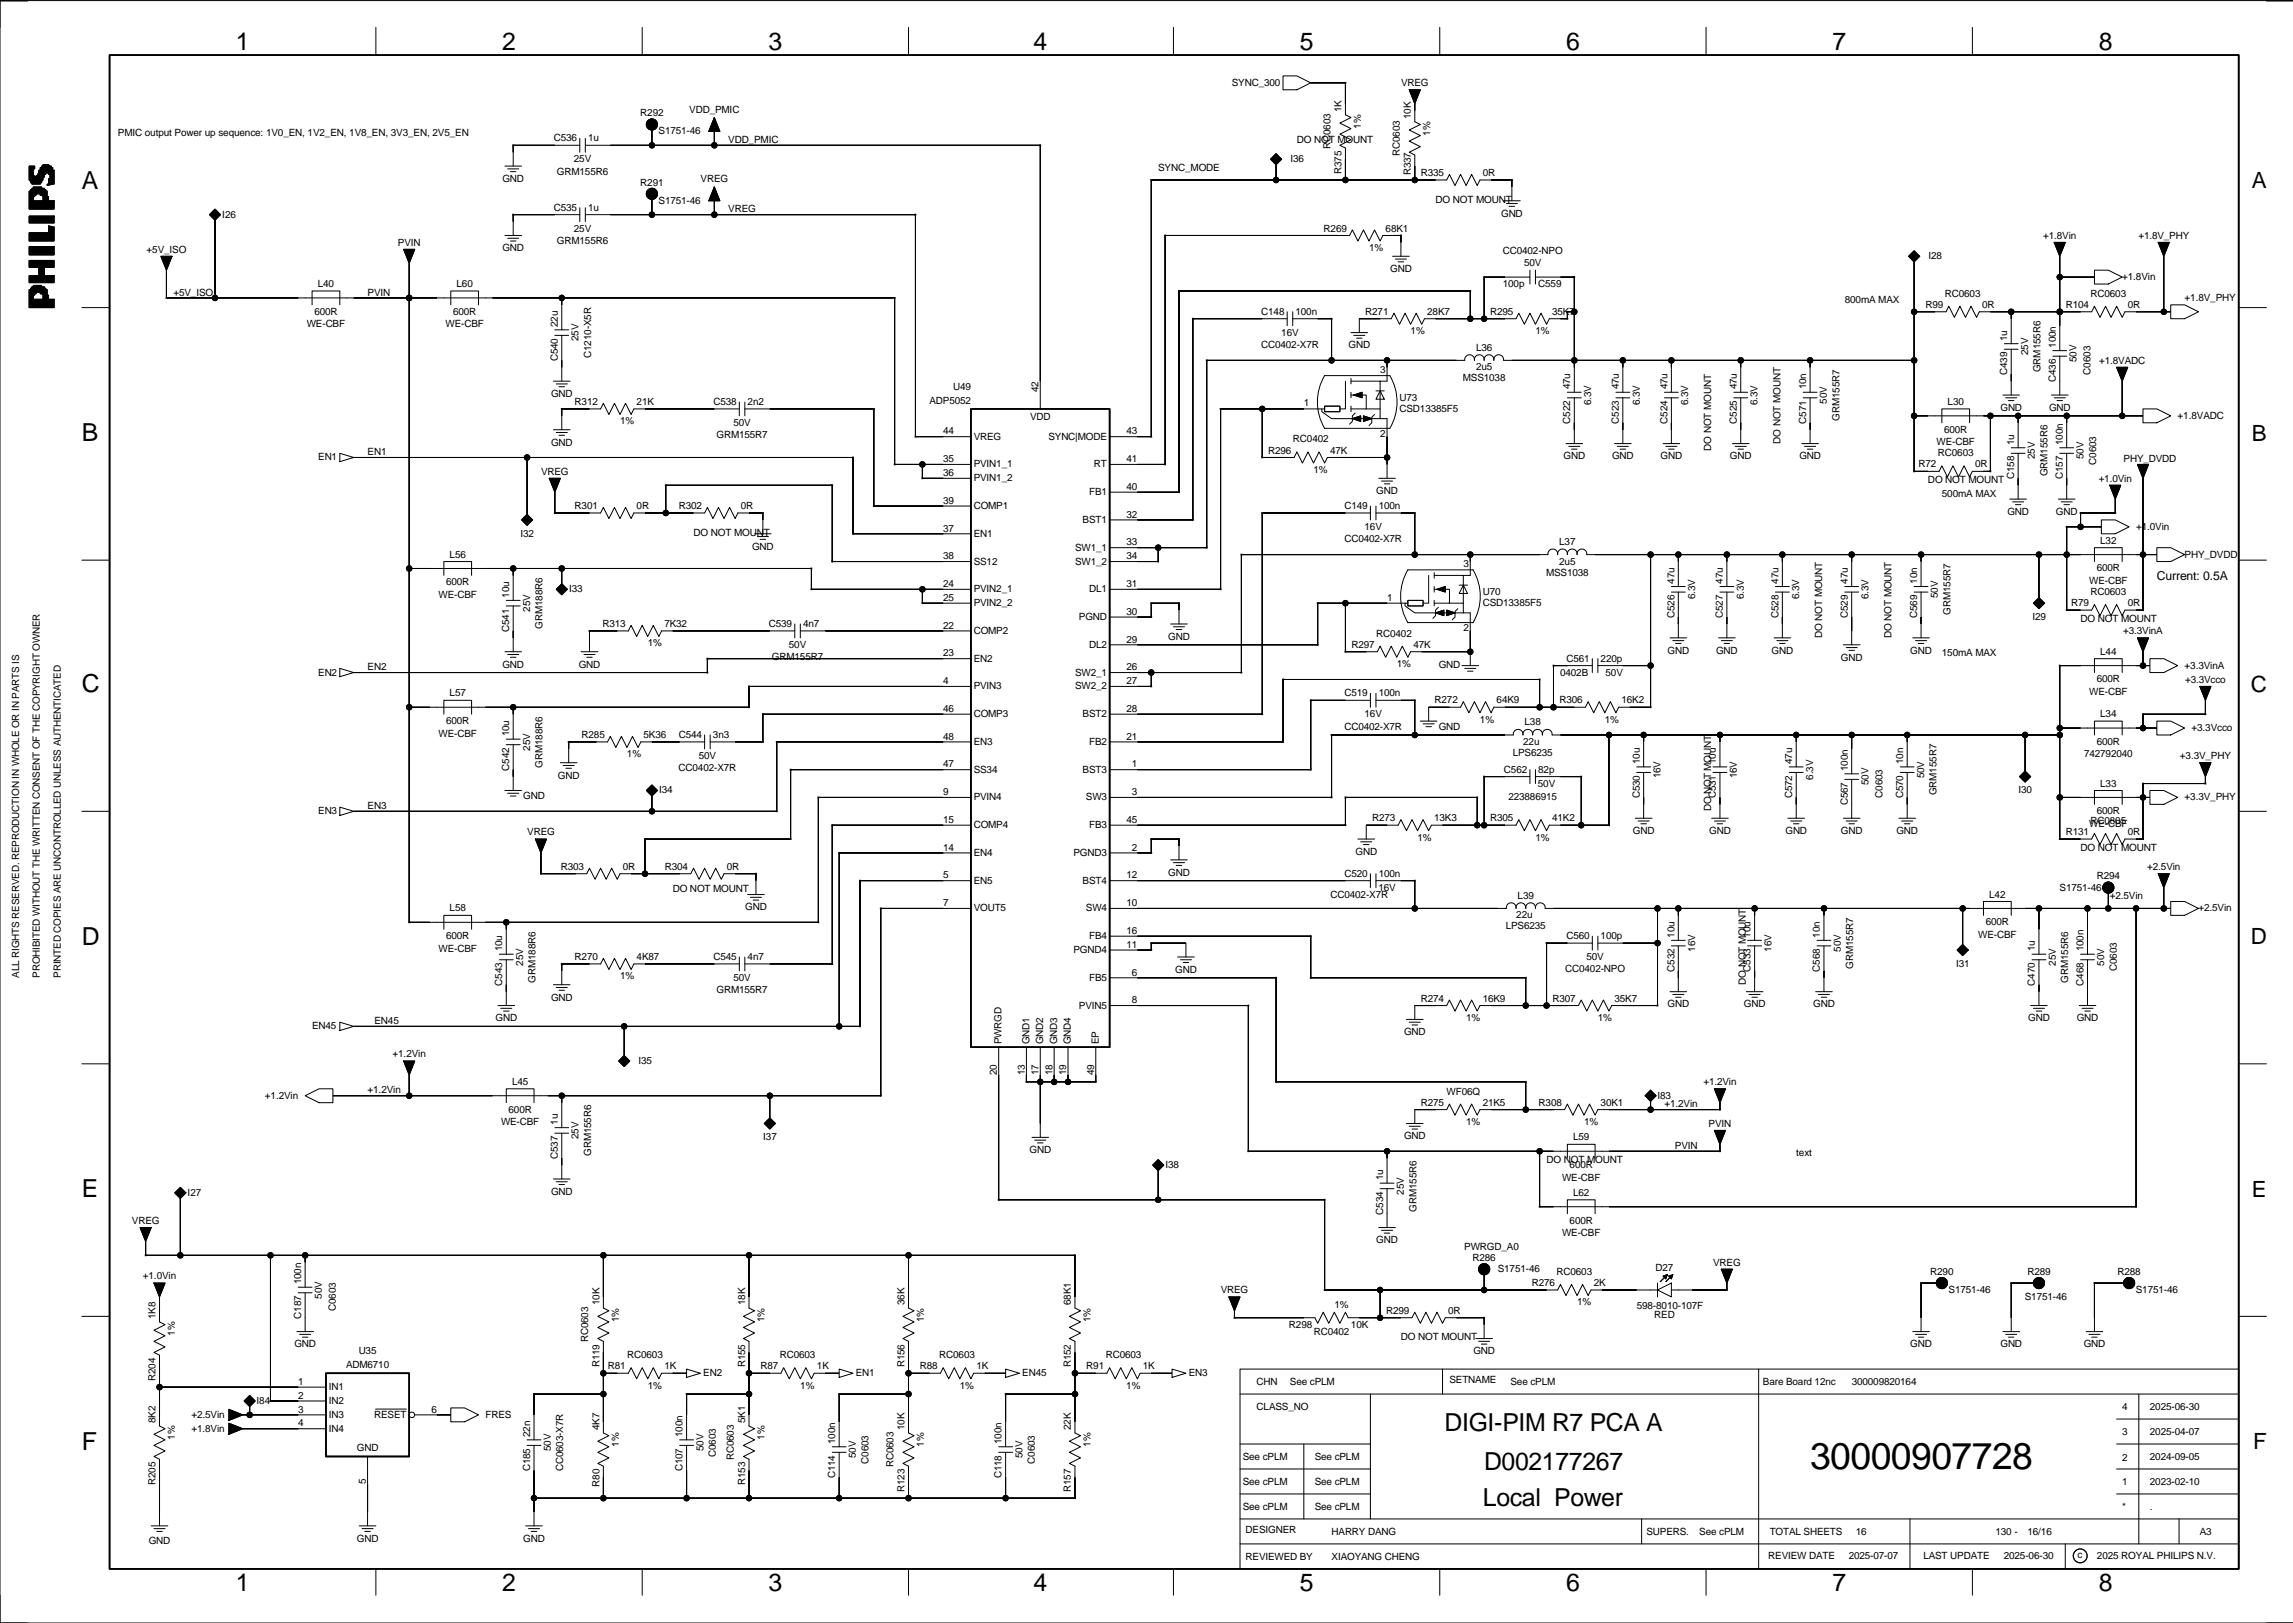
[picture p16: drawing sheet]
<svg xmlns="http://www.w3.org/2000/svg" width="420mm" height="297mm" viewBox="0 0 420 297" stroke-linecap="round" stroke-linejoin="round" font-family="sans-serif">
<defs><g id="words">
<text font-size="6.8" x="331.4" y="268.8">30000907728</text>
<g font-size="4.5">
<text x="43.2" y="9.1">1</text>
<text x="92" y="9.1">2</text>
<text x="140.7" y="9.1">3</text>
<text x="189.2" y="9.1">4</text>
<text x="238" y="9.1">5</text>
<text x="286.7" y="9.1">6</text>
<text x="335.5" y="9.1">7</text>
<text x="384.3" y="9.1">8</text>
<text x="15" y="34.5">A</text>
<text x="15" y="80.8">B</text>
<text x="15" y="126.7">C</text>
<text x="15" y="172.9">D</text>
<text x="15" y="219.2">E</text>
<text x="264.5" y="262">DIGI-PIM R7 PCA A</text>
<text x="15" y="265.4">F</text>
<text x="271.7" y="269.1">D002177267</text>
<text x="271.5" y="275.7">Local Power</text>
<text x="43.2" y="291.2">1</text>
<text x="92" y="291.2">2</text>
<text x="140.7" y="291.2">3</text>
<text x="189.2" y="291.2">4</text>
<text x="238" y="291.2">5</text>
<text x="286.7" y="291.2">6</text>
<text x="335.5" y="291.2">7</text>
<text x="384.3" y="291.2">8</text>
</g>
<g font-size="4.1">
<text x="412.3" y="34.4">A</text>
<text x="412.3" y="80.6">B</text>
<text x="412.1" y="126.6">C</text>
<text x="412.1" y="172.8">D</text>
<text x="412.3" y="219">E</text>
<text x="412.5" y="265.2">F</text>
</g>
<text font-size="2.2" x="394.9" y="106.1">Current: 0.5A</text>
<g font-size="1.8">
<text x="225.5" y="15.7">SYNC_300</text>
<text x="256.5" y="15.8">VREG</text>
<text x="117.2" y="21.3">R292</text>
<text x="126.2" y="20.6">VDD_PMIC</text>
<text x="245.6" y="20.5" transform="rotate(-90 245.6 20.5)">1K</text>
<text x="249.2" y="23.5" transform="rotate(-90 249.2 23.5)">1%</text>
<text x="258.3" y="21.8" transform="rotate(-90 258.3 21.8)">10K</text>
<text x="21.6" y="24.9">PMIC output Power up sequence: 1V0_EN, 1V2_EN, 1V8_EN, 3V3_EN, 2V5_EN</text>
<text x="101.4" y="25.9">C536</text>
<text x="105.1" y="29.7">25V</text>
<text x="107.7" y="25.9">1u</text>
<text x="120.6" y="24.6">S1751-46</text>
<text x="133.3" y="26.2">VDD_PMIC</text>
<text x="236.2" y="29.7">I36</text>
<text x="237.4" y="26.2">DO NOT MOUNT</text>
<text x="243.6" y="27.3" transform="rotate(-90 243.6 27.3)">RC0603</text>
<text x="256.3" y="28.6" transform="rotate(-90 256.3 28.6)">RC0603</text>
<text x="261.8" y="24.8" transform="rotate(-90 261.8 24.8)">1%</text>
<text x="92" y="33.3">GND</text>
<text x="102" y="32">GRM155R6</text>
<text x="117.2" y="34">R291</text>
<text x="128.3" y="33.3">VREG</text>
<text x="212" y="31.3">SYNC_MODE</text>
<text x="245.6" y="31.8" transform="rotate(-90 245.6 31.8)">R375</text>
<text x="258.3" y="32.1" transform="rotate(-90 258.3 32.1)">R337</text>
<text x="260.1" y="32.2">R335</text>
<text x="271.5" y="32.2">0R</text>
<text x="40.7" y="39.8">I26</text>
<text x="101.4" y="38.6">C535</text>
<text x="107.7" y="38.6">1u</text>
<text x="120.6" y="37.3">S1751-46</text>
<text x="133.3" y="38.9">VREG</text>
<text x="262.8" y="37.1">DO NOT MOUNT</text>
<text x="274.8" y="39.6">GND</text>
<text x="26.9" y="46.2">+5V_ISO</text>
<text x="72.8" y="45">PVIN</text>
<text x="92" y="46">GND</text>
<text x="102" y="44.7">GRM155R6</text>
<text x="105.1" y="42.4">25V</text>
<text x="242.3" y="42.4">R269</text>
<text x="250.6" y="45.9">1%</text>
<text x="253.7" y="42.4">68K1</text>
<text x="275.1" y="46.4">CC0402-NPO</text>
<text x="353.1" y="47.4">I28</text>
<text x="374.1" y="43.7">+1.8Vin</text>
<text x="391.5" y="43.7">+1.8V_PHY</text>
<text x="58.2" y="52.5">L40</text>
<text x="83.6" y="52.5">L60</text>
<text x="254.5" y="49.8">GND</text>
<text x="275.1" y="52.5">100p</text>
<text x="279" y="48.7">50V</text>
<text x="281.6" y="52.5">C559</text>
<text x="388.5" y="51.3">+1.8Vin</text>
<text x="31.7" y="54.1">+5V_ISO</text>
<text x="56.2" y="59.9">WE-CBF</text>
<text x="57.6" y="57.6">600R</text>
<text x="67.3" y="54.1">PVIN</text>
<text x="81.6" y="59.9">WE-CBF</text>
<text x="83" y="57.6">600R</text>
<text x="102.1" y="59.9" transform="rotate(-90 102.1 59.9)">22u</text>
<text x="230.9" y="57.6">C148</text>
<text x="237.2" y="57.6">100n</text>
<text x="250" y="57.6">R271</text>
<text x="261.3" y="57.6">28K7</text>
<text x="272.8" y="57.6">R295</text>
<text x="284.2" y="57.6">35K7</text>
<text x="337.7" y="55.4">800mA MAX</text>
<text x="352.5" y="56.3">R99</text>
<text x="356.1" y="54.3">RC0603</text>
<text x="362.9" y="56.3">0R</text>
<text x="378.2" y="56.3">R104</text>
<text x="382.7" y="54.3">RC0603</text>
<text x="389.5" y="56.3">0R</text>
<text x="400" y="55.1">+1.8V_PHY</text>
<text x="105.9" y="62.5" transform="rotate(-90 105.9 62.5)">25V</text>
<text x="108.2" y="65.5" transform="rotate(-90 108.2 65.5)">C1210-X5R</text>
<text x="230.9" y="63.7">CC0402-X7R</text>
<text x="234.6" y="61.4">16V</text>
<text x="246.9" y="63.8">GND</text>
<text x="258.3" y="61.2">1%</text>
<text x="270.2" y="64.2">L36</text>
<text x="281.1" y="61.2">1%</text>
<text x="367.5" y="62.4" transform="rotate(-90 367.5 62.4)">1u</text>
<text x="371.3" y="65" transform="rotate(-90 371.3 65)">25V</text>
<text x="376.4" y="63.7" transform="rotate(-90 376.4 63.7)">100n</text>
<text x="102.1" y="66.1" transform="rotate(-90 102.1 66.1)">C540</text>
<text x="174.5" y="71.3">U49</text>
<text x="190.1" y="71.7" transform="rotate(-90 190.1 71.7)">42</text>
<text x="252.7" y="68.3">3</text>
<text x="267.8" y="69.8">MSS1038</text>
<text x="270.2" y="67.8">2u5</text>
<text x="287.5" y="71.3" transform="rotate(-90 287.5 71.3)">47u</text>
<text x="296.4" y="71.3" transform="rotate(-90 296.4 71.3)">47u</text>
<text x="305.3" y="71.3" transform="rotate(-90 305.3 71.3)">47u</text>
<text x="318" y="71.3" transform="rotate(-90 318 71.3)">47u</text>
<text x="330.7" y="71.3" transform="rotate(-90 330.7 71.3)">10n</text>
<text x="367.5" y="68.7" transform="rotate(-90 367.5 68.7)">C439</text>
<text x="373.6" y="68.1" transform="rotate(-90 373.6 68.1)">GRM155R6</text>
<text x="376.4" y="69.9" transform="rotate(-90 376.4 69.9)">C436</text>
<text x="380.2" y="66.3" transform="rotate(-90 380.2 66.3)">50V</text>
<text x="382.7" y="68.6" transform="rotate(-90 382.7 68.6)">C0603</text>
<text x="384.3" y="66.6">+1.8VADC</text>
<text x="100.9" y="72.7">GND</text>
<text x="105.2" y="74.1">R312</text>
<text x="113.5" y="77.7">1%</text>
<text x="116.6" y="74.1">21K</text>
<text x="130.6" y="74.1">C538</text>
<text x="134.3" y="77.9">50V</text>
<text x="136.9" y="74.1">2n2</text>
<text x="170.2" y="73.9">ADP5052</text>
<text x="188.6" y="76.9">VDD</text>
<text x="238.7" y="74.4">1</text>
<text x="256.2" y="75.4">CSD13385F5</text>
<text x="256.2" y="73.3">U73</text>
<text x="287.5" y="77.6" transform="rotate(-90 287.5 77.6)">C522</text>
<text x="291.3" y="74.1" transform="rotate(-90 291.3 74.1)">6.3V</text>
<text x="296.4" y="77.6" transform="rotate(-90 296.4 77.6)">C523</text>
<text x="300.2" y="74.1" transform="rotate(-90 300.2 74.1)">6.3V</text>
<text x="305.3" y="77.6" transform="rotate(-90 305.3 77.6)">C524</text>
<text x="309.1" y="74.1" transform="rotate(-90 309.1 74.1)">6.3V</text>
<text x="318" y="77.6" transform="rotate(-90 318 77.6)">C525</text>
<text x="321.8" y="74.1" transform="rotate(-90 321.8 74.1)">6.3V</text>
<text x="330.7" y="77.6" transform="rotate(-90 330.7 77.6)">C571</text>
<text x="334.5" y="73.9" transform="rotate(-90 334.5 73.9)">50V</text>
<text x="336.8" y="77" transform="rotate(-90 336.8 77)">GRM155R7</text>
<text x="356.6" y="74.1">L30</text>
<text x="366.2" y="75.2">GND</text>
<text x="375.1" y="75.2">GND</text>
<text x="398.7" y="76.7">+1.8VADC</text>
<text x="67.3" y="83.3">EN1</text>
<text x="100.9" y="81.5">GND</text>
<text x="131.2" y="80.2">GRM155R7</text>
<text x="172.7" y="79.5">44</text>
<text x="178.3" y="80.5">VREG</text>
<text x="191.9" y="80.5">SYNC|MODE</text>
<text x="206.3" y="79.5">43</text>
<text x="232.2" y="83">R296</text>
<text x="236.7" y="81">RC0402</text>
<text x="243.5" y="83">47K</text>
<text x="252.7" y="80">2</text>
<text x="313.3" y="82.5" transform="rotate(-90 313.3 82.5)">DO NOT MOUNT</text>
<text x="326" y="81.2" transform="rotate(-90 326 81.2)">DO NOT MOUNT</text>
<text x="354.6" y="81.5">WE-CBF</text>
<text x="354.8" y="83.5">RC0603</text>
<text x="355.9" y="79.2">600R</text>
<text x="368.8" y="81.4" transform="rotate(-90 368.8 81.4)">1u</text>
<text x="377.6" y="81.4" transform="rotate(-90 377.6 81.4)">100n</text>
<text x="58.3" y="84.3">EN1</text>
<text x="99.1" y="86.9">VREG</text>
<text x="172.7" y="87.1">36</text>
<text x="172.7" y="84.6">35</text>
<text x="178.3" y="85.5">PVIN1_1</text>
<text x="178.3" y="88.1">PVIN1_2</text>
<text x="200.3" y="85.5">RT</text>
<text x="206.3" y="84.6">41</text>
<text x="206.3" y="89.7">40</text>
<text x="240.5" y="86.6">1%</text>
<text x="286.3" y="84.1">GND</text>
<text x="295.1" y="84.1">GND</text>
<text x="304" y="84.1">GND</text>
<text x="316.7" y="84.1">GND</text>
<text x="329.4" y="84.1">GND</text>
<text x="351.3" y="85.5">R72</text>
<text x="353" y="88.4">DO NOT MOUNT</text>
<text x="361.6" y="85.5">0R</text>
<text x="368.8" y="87.7" transform="rotate(-90 368.8 87.7)">C158</text>
<text x="372.6" y="84" transform="rotate(-90 372.6 84)">25V</text>
<text x="374.9" y="87.1" transform="rotate(-90 374.9 87.1)">GRM155R6</text>
<text x="377.6" y="87.7" transform="rotate(-90 377.6 87.7)">C157</text>
<text x="381.5" y="84" transform="rotate(-90 381.5 84)">50V</text>
<text x="383.7" y="85.1" transform="rotate(-90 383.7 85.1)">C0603</text>
<text x="384.2" y="88.1">+1.0Vin</text>
<text x="388.8" y="84.6">PHY_DVDD</text>
<text x="105.2" y="93.2">R301</text>
<text x="116.6" y="93.2">0R</text>
<text x="124.3" y="93.2">R302</text>
<text x="135.6" y="93.2">0R</text>
<text x="172.7" y="92.2">39</text>
<text x="178.3" y="93.2">COMP1</text>
<text x="198.2" y="95.7">BST1</text>
<text x="199.4" y="90.6">FB1</text>
<text x="206.3" y="94.7">32</text>
<text x="246.1" y="93.2">C149</text>
<text x="252" y="90.4">GND</text>
<text x="252.4" y="93.2">100n</text>
<text x="355.5" y="90.9">500mA MAX</text>
<text x="367.5" y="94.2">GND</text>
<text x="376.4" y="94.2">GND</text>
<text x="95.3" y="98.2">I32</text>
<text x="127" y="98">DO NOT MOUNT</text>
<text x="137.7" y="100.6">GND</text>
<text x="172.7" y="97.3">37</text>
<text x="178.3" y="98.2">EN1</text>
<text x="196.8" y="100.8">SW1_1</text>
<text x="206.3" y="99.8">33</text>
<text x="246.1" y="99.3">CC0402-X7R</text>
<text x="249.8" y="97">16V</text>
<text x="285.5" y="99.8">L37</text>
<text x="384.5" y="99.5">L32</text>
<text x="391.1" y="97">+1.0Vin</text>
<text x="81.7" y="107.1">600R</text>
<text x="82.3" y="102">L56</text>
<text x="172.7" y="107.4">24</text>
<text x="172.7" y="102.4">38</text>
<text x="178.3" y="103.3">SS12</text>
<text x="196.8" y="103.3">SW1_2</text>
<text x="206.3" y="107.4">31</text>
<text x="206.3" y="102.4">34</text>
<text x="267.9" y="103.8">3</text>
<text x="283.1" y="105.3">MSS1038</text>
<text x="285.5" y="103.3">2u5</text>
<text x="306.5" y="106.8" transform="rotate(-90 306.5 106.8)">47u</text>
<text x="315.4" y="106.8" transform="rotate(-90 315.4 106.8)">47u</text>
<text x="325.6" y="106.8" transform="rotate(-90 325.6 106.8)">47u</text>
<text x="338.3" y="106.8" transform="rotate(-90 338.3 106.8)">47u</text>
<text x="351" y="106.8" transform="rotate(-90 351 106.8)">10n</text>
<text x="382.5" y="106.9">WE-CBF</text>
<text x="383.9" y="104.6">600R</text>
<text x="400" y="102">PHY_DVDD</text>
<text x="80.3" y="109.4">WE-CBF</text>
<text x="93.2" y="109.4" transform="rotate(-90 93.2 109.4)">10u</text>
<text x="97" y="112" transform="rotate(-90 97 112)">25V</text>
<text x="104.2" y="108.4">I33</text>
<text x="172.7" y="110">25</text>
<text x="178.3" y="108.4">PVIN2_1</text>
<text x="178.3" y="110.9">PVIN2_2</text>
<text x="197.5" y="113.5">PGND</text>
<text x="199.4" y="108.4">DL1</text>
<text x="206.3" y="112.5">30</text>
<text x="254" y="109.9">1</text>
<text x="271.5" y="108.9">U70</text>
<text x="271.5" y="110.9">CSD13385F5</text>
<text x="306.5" y="113.1" transform="rotate(-90 306.5 113.1)">C526</text>
<text x="310.4" y="109.7" transform="rotate(-90 310.4 109.7)">6.3V</text>
<text x="315.4" y="113.1" transform="rotate(-90 315.4 113.1)">C527</text>
<text x="319.2" y="109.7" transform="rotate(-90 319.2 109.7)">6.3V</text>
<text x="325.6" y="113.1" transform="rotate(-90 325.6 113.1)">C528</text>
<text x="329.4" y="109.7" transform="rotate(-90 329.4 109.7)">6.3V</text>
<text x="338.3" y="113.1" transform="rotate(-90 338.3 113.1)">C529</text>
<text x="342.1" y="109.7" transform="rotate(-90 342.1 109.7)">6.3V</text>
<text x="351" y="113.1" transform="rotate(-90 351 113.1)">C569</text>
<text x="354.8" y="109.4" transform="rotate(-90 354.8 109.4)">50V</text>
<text x="357.1" y="112.5" transform="rotate(-90 357.1 112.5)">GRM155R7</text>
<text x="372.1" y="113.5">I29</text>
<text x="379.2" y="110.9">R79</text>
<text x="380.9" y="113.8">DO NOT MOUNT</text>
<text x="382.7" y="108.9">RC0603</text>
<text x="389.5" y="110.9">0R</text>
<text x="93.2" y="115.6" transform="rotate(-90 93.2 115.6)">C541</text>
<text x="99.3" y="115.1" transform="rotate(-90 99.3 115.1)">GRM188R6</text>
<text x="110.3" y="114.7">R313</text>
<text x="118.6" y="118.3">1%</text>
<text x="121.6" y="114.7">7K32</text>
<text x="140.8" y="114.7">C539</text>
<text x="144.4" y="118.6">50V</text>
<text x="147" y="114.7">4n7</text>
<text x="172.7" y="115.1">22</text>
<text x="178.3" y="116">COMP2</text>
<text x="199.4" y="118.6">DL2</text>
<text x="206.3" y="117.6">29</text>
<text x="213.9" y="117.1">GND</text>
<text x="247.4" y="118.6">R297</text>
<text x="252" y="116.5">RC0402</text>
<text x="258.8" y="118.6">47K</text>
<text x="267.9" y="115.5">2</text>
<text x="305.3" y="119.6">GND</text>
<text x="314.2" y="119.6">GND</text>
<text x="324.3" y="119.6">GND</text>
<text x="333.6" y="116.7" transform="rotate(-90 333.6 116.7)">DO NOT MOUNT</text>
<text x="346.3" y="116.7" transform="rotate(-90 346.3 116.7)">DO NOT MOUNT</text>
<text x="349.7" y="119.6">GND</text>
<text x="384.5" y="119.8">L44</text>
<text x="388.7" y="116.1">+3.3VinA</text>
<text x="58.3" y="123.6">EN2</text>
<text x="67.3" y="122.7">EN2</text>
<text x="92" y="122.2">GND</text>
<text x="106" y="122.2">GND</text>
<text x="141.3" y="120.8">GRM155R7</text>
<text x="172.7" y="125.2">4</text>
<text x="172.7" y="120.1">23</text>
<text x="178.3" y="121.1">EN2</text>
<text x="196.8" y="123.6">SW2_1</text>
<text x="206.3" y="122.7">26</text>
<text x="206.3" y="125.2">27</text>
<text x="255.7" y="122.1">1%</text>
<text x="263.4" y="122.2">GND</text>
<text x="285.6" y="123.6">0402B</text>
<text x="286.8" y="121.1">C561</text>
<text x="293" y="121.1">220p</text>
<text x="294" y="123.6">50V</text>
<text x="337" y="120.9">GND</text>
<text x="355.5" y="120.1">150mA MAX</text>
<text x="383.9" y="124.9">600R</text>
<text x="400" y="122.4">+3.3VinA</text>
<text x="400" y="125">+3.3Vcco</text>
<text x="82.3" y="127.4">L57</text>
<text x="172.7" y="130.3">46</text>
<text x="178.3" y="126.2">PVIN3</text>
<text x="178.3" y="131.2">COMP3</text>
<text x="196.8" y="126.2">SW2_2</text>
<text x="198.2" y="131.2">BST2</text>
<text x="206.3" y="130.3">28</text>
<text x="246.1" y="127.4">C519</text>
<text x="249.8" y="131.2">16V</text>
<text x="252.4" y="127.4">100n</text>
<text x="262.7" y="128.7">R272</text>
<text x="274" y="128.7">64K9</text>
<text x="285.5" y="128.7">R306</text>
<text x="296.9" y="128.7">16K2</text>
<text x="382.5" y="127.2">WE-CBF</text>
<text x="384.5" y="131.2">L34</text>
<text x="80.3" y="134.8">WE-CBF</text>
<text x="81.7" y="132.5">600R</text>
<text x="93.2" y="134.8" transform="rotate(-90 93.2 134.8)">10u</text>
<text x="97" y="137.4" transform="rotate(-90 97 137.4)">25V</text>
<text x="106.5" y="135.1">R285</text>
<text x="117.8" y="135.1">5K36</text>
<text x="124.3" y="135.1">C544</text>
<text x="130.5" y="135.1">3n3</text>
<text x="172.7" y="135.4">48</text>
<text x="178.3" y="136.3">EN3</text>
<text x="199.4" y="136.3">FB2</text>
<text x="206.3" y="135.4">21</text>
<text x="246.1" y="133.5">CC0402-X7R</text>
<text x="263.4" y="133.6">GND</text>
<text x="271" y="132.3">1%</text>
<text x="278.9" y="136.3">22u</text>
<text x="279.1" y="132.8">L38</text>
<text x="293.8" y="132.3">1%</text>
<text x="383.9" y="136.3">600R</text>
<text x="401.2" y="133.8">+3.3Vcco</text>
<text x="93.2" y="141" transform="rotate(-90 93.2 141)">C542</text>
<text x="99.3" y="140.5" transform="rotate(-90 99.3 140.5)">GRM188R6</text>
<text x="102.1" y="142.5">GND</text>
<text x="114.8" y="138.6">1%</text>
<text x="124.2" y="141.2">CC0402-X7R</text>
<text x="127.9" y="138.9">50V</text>
<text x="172.7" y="140.4">47</text>
<text x="178.3" y="141.4">SS34</text>
<text x="198.2" y="141.4">BST3</text>
<text x="207.2" y="140.4">1</text>
<text x="275.4" y="141.4">C562</text>
<text x="277" y="138.4">LPS6235</text>
<text x="281.6" y="143.9">50V</text>
<text x="281.6" y="141.4">82p</text>
<text x="300.2" y="139.8" transform="rotate(-90 300.2 139.8)">10u</text>
<text x="304" y="142.4" transform="rotate(-90 304 142.4)">16V</text>
<text x="314.2" y="139.8" transform="rotate(-90 314.2 139.8)">10u</text>
<text x="318" y="142.4" transform="rotate(-90 318 142.4)">16V</text>
<text x="328.1" y="139.8" transform="rotate(-90 328.1 139.8)">47u</text>
<text x="331.9" y="142.7" transform="rotate(-90 331.9 142.7)">6.3V</text>
<text x="338.3" y="141.1" transform="rotate(-90 338.3 141.1)">100n</text>
<text x="342.1" y="143.7" transform="rotate(-90 342.1 143.7)">50V</text>
<text x="348.4" y="139.8" transform="rotate(-90 348.4 139.8)">10n</text>
<text x="352.3" y="142.4" transform="rotate(-90 352.3 142.4)">50V</text>
<text x="381.5" y="138.6">742792040</text>
<text x="384.5" y="143.9">L33</text>
<text x="399.1" y="138.9">+3.3V_PHY</text>
<text x="58.3" y="149">EN3</text>
<text x="67.3" y="148.1">EN3</text>
<text x="95.8" y="146.3">GND</text>
<text x="120.7" y="145.2">I34</text>
<text x="172.7" y="145.5">9</text>
<text x="178.3" y="146.5">PVIN4</text>
<text x="198.8" y="146.5">SW3</text>
<text x="207.2" y="145.5">3</text>
<text x="276.2" y="146.5">223886915</text>
<text x="300.2" y="146.1" transform="rotate(-90 300.2 146.1)">C530</text>
<text x="313.3" y="148.5" transform="rotate(-90 313.3 148.5)">DO NOT MOUNT</text>
<text x="314.2" y="146.1" transform="rotate(-90 314.2 146.1)">C531</text>
<text x="328.1" y="146.1" transform="rotate(-90 328.1 146.1)">C572</text>
<text x="338.3" y="147.4" transform="rotate(-90 338.3 147.4)">C567</text>
<text x="344.6" y="146" transform="rotate(-90 344.6 146)">C0603</text>
<text x="348.4" y="146.1" transform="rotate(-90 348.4 146.1)">C570</text>
<text x="354.5" y="145.5" transform="rotate(-90 354.5 145.5)">GRM155R7</text>
<text x="369.6" y="145.2">I30</text>
<text x="383.9" y="149">600R</text>
<text x="400" y="146.5">+3.3V_PHY</text>
<text x="96.5" y="152.9">VREG</text>
<text x="172.7" y="150.6">15</text>
<text x="172.7" y="155.7">14</text>
<text x="178.3" y="151.6">COMP4</text>
<text x="199.4" y="151.6">FB3</text>
<text x="206.3" y="150.6">45</text>
<text x="207.2" y="155.7">2</text>
<text x="251.2" y="150.3">R273</text>
<text x="259.5" y="153.8">1%</text>
<text x="262.6" y="150.3">13K3</text>
<text x="272.8" y="150.3">R305</text>
<text x="281.1" y="153.8">1%</text>
<text x="284.2" y="150.3">41K2</text>
<text x="299" y="152.6">GND</text>
<text x="312.9" y="152.6">GND</text>
<text x="326.9" y="152.6">GND</text>
<text x="337" y="152.6">GND</text>
<text x="347.2" y="152.6">GND</text>
<text x="378.2" y="152.8">R131</text>
<text x="380.9" y="155.7">DO NOT MOUNT</text>
<text x="382.5" y="151.3">WE-CBF</text>
<text x="382.7" y="150.8">RC0805</text>
<text x="389.5" y="152.8">0R</text>
<text x="102.7" y="159.2">R303</text>
<text x="114" y="159.2">0R</text>
<text x="121.7" y="159.2">R304</text>
<text x="133.1" y="159.2">0R</text>
<text x="172.7" y="160.8">5</text>
<text x="178.3" y="161.7">EN5</text>
<text x="178.3" y="156.6">EN4</text>
<text x="196.5" y="156.6">PGND3</text>
<text x="198.2" y="161.7">BST4</text>
<text x="206.3" y="160.8">12</text>
<text x="213.9" y="160.3">GND</text>
<text x="246.1" y="160.5">C520</text>
<text x="248.2" y="156.5">GND</text>
<text x="252.4" y="160.5">100n</text>
<text x="383.9" y="161">R294</text>
<text x="393.1" y="159.2">+2.5Vin</text>
<text x="82.3" y="166.8">L58</text>
<text x="123.2" y="163.3">DO NOT MOUNT</text>
<text x="136.4" y="166.6">GND</text>
<text x="172.7" y="165.8">7</text>
<text x="178.3" y="166.8">VOUT5</text>
<text x="198.8" y="166.8">SW4</text>
<text x="206.3" y="165.8">10</text>
<text x="243.6" y="164.3">CC0402-X7R</text>
<text x="252.4" y="163">16V</text>
<text x="277.9" y="164.5">L39</text>
<text x="364.2" y="164.3">L42</text>
<text x="377.1" y="163">S1751-46</text>
<text x="386.3" y="164.6">+2.5Vin</text>
<text x="402.5" y="166.8">+2.5Vin</text>
<text x="81.7" y="171.9">600R</text>
<text x="199.4" y="171.9">FB4</text>
<text x="206.3" y="173.5">11</text>
<text x="206.3" y="170.9">16</text>
<text x="275.7" y="170.1">LPS6235</text>
<text x="277.6" y="168.1">22u</text>
<text x="286.8" y="171.9">C560</text>
<text x="293" y="171.9">100p</text>
<text x="306.5" y="171.6" transform="rotate(-90 306.5 171.6)">10u</text>
<text x="320.5" y="171.6" transform="rotate(-90 320.5 171.6)">10u</text>
<text x="333.2" y="171.6" transform="rotate(-90 333.2 171.6)">10n</text>
<text x="362.2" y="171.6">WE-CBF</text>
<text x="363.6" y="169.3">600R</text>
<text x="3.5" y="179" transform="rotate(-90 3.5 179)">ALL RIGHTS RESERVED. REPRODUCTION IN WHOLE OR IN PARTS IS</text>
<text x="7.3" y="179" transform="rotate(-90 7.3 179)">PROHIBITED WITHOUT THE WRITTEN CONSENT OF THE COPYRIGHT OWNER</text>
<text x="11.1" y="179" transform="rotate(-90 11.1 179)">PRINTED COPIES ARE UNCONTROLLED UNLESS AUTHENTICATED</text>
<text x="80.3" y="174.2">WE-CBF</text>
<text x="92" y="174.1" transform="rotate(-90 92 174.1)">10u</text>
<text x="95.8" y="176.7" transform="rotate(-90 95.8 176.7)">25V</text>
<text x="98.1" y="179.8" transform="rotate(-90 98.1 179.8)">GRM188R6</text>
<text x="105.2" y="175.7">R270</text>
<text x="113.5" y="179.2">1%</text>
<text x="116.6" y="175.7">4K87</text>
<text x="130.6" y="175.7">C545</text>
<text x="134.3" y="179.5">50V</text>
<text x="136.9" y="175.7">4n7</text>
<text x="196.5" y="174.4">PGND4</text>
<text x="199.4" y="179.5">FB5</text>
<text x="207.2" y="178.5">6</text>
<text x="215.2" y="178">GND</text>
<text x="286.6" y="178">CC0402-NPO</text>
<text x="290.5" y="175.7">50V</text>
<text x="306.5" y="177.9" transform="rotate(-90 306.5 177.9)">C532</text>
<text x="310.4" y="174.2" transform="rotate(-90 310.4 174.2)">16V</text>
<text x="320.5" y="177.9" transform="rotate(-90 320.5 177.9)">C533</text>
<text x="324.3" y="174.2" transform="rotate(-90 324.3 174.2)">16V</text>
<text x="333.2" y="177.9" transform="rotate(-90 333.2 177.9)">C568</text>
<text x="337" y="174.2" transform="rotate(-90 337 174.2)">50V</text>
<text x="339.3" y="177.3" transform="rotate(-90 339.3 177.3)">GRM155R7</text>
<text x="358.1" y="177">I31</text>
<text x="372.6" y="174.1" transform="rotate(-90 372.6 174.1)">1u</text>
<text x="376.4" y="176.7" transform="rotate(-90 376.4 176.7)">25V</text>
<text x="378.7" y="179.8" transform="rotate(-90 378.7 179.8)">GRM155R6</text>
<text x="381.5" y="174.1" transform="rotate(-90 381.5 174.1)">100n</text>
<text x="385.3" y="176.7" transform="rotate(-90 385.3 176.7)">50V</text>
<text x="387.5" y="177.8" transform="rotate(-90 387.5 177.8)">C0603</text>
<text x="92" y="180.4" transform="rotate(-90 92 180.4)">C543</text>
<text x="100.9" y="183.1">GND</text>
<text x="131.2" y="181.8">GRM155R7</text>
<text x="197.5" y="184.6">PVIN5</text>
<text x="207.2" y="183.6">8</text>
<text x="260.1" y="183.3">R274</text>
<text x="271.5" y="183.3">16K9</text>
<text x="284.2" y="183.3">R307</text>
<text x="295.6" y="183.3">35K7</text>
<text x="305.3" y="184.4">GND</text>
<text x="319.3" y="184.4">GND</text>
<text x="319.7" y="180.2" transform="rotate(-90 319.7 180.2)">DO NOT MOUNT</text>
<text x="332" y="184.4">GND</text>
<text x="372.6" y="180.4" transform="rotate(-90 372.6 180.4)">C470</text>
<text x="381.5" y="180.4" transform="rotate(-90 381.5 180.4)">C468</text>
<text x="57.1" y="188.4">EN45</text>
<text x="68.6" y="187.4">EN45</text>
<text x="90.7" y="186.9">GND</text>
<text x="183.4" y="191.1" transform="rotate(-90 183.4 191.1)">PWRGD</text>
<text x="188.5" y="191.1" transform="rotate(-90 188.5 191.1)">GND1</text>
<text x="191" y="191.1" transform="rotate(-90 191 191.1)">GND2</text>
<text x="193.5" y="191.1" transform="rotate(-90 193.5 191.1)">GND3</text>
<text x="196.1" y="191.1" transform="rotate(-90 196.1 191.1)">GND4</text>
<text x="201.2" y="191.1" transform="rotate(-90 201.2 191.1)">EP</text>
<text x="257.1" y="189.5">GND</text>
<text x="268.4" y="186.9">1%</text>
<text x="292.5" y="186.9">1%</text>
<text x="371.3" y="186.9">GND</text>
<text x="380.2" y="186.9">GND</text>
<text x="71.9" y="193.5">+1.2Vin</text>
<text x="116.9" y="194.7">I35</text>
<text x="182.5" y="196.7" transform="rotate(-90 182.5 196.7)">20</text>
<text x="187.6" y="196.7" transform="rotate(-90 187.6 196.7)">13</text>
<text x="190.1" y="196.7" transform="rotate(-90 190.1 196.7)">17</text>
<text x="192.7" y="196.7" transform="rotate(-90 192.7 196.7)">18</text>
<text x="195.2" y="196.7" transform="rotate(-90 195.2 196.7)">19</text>
<text x="200.3" y="196.7" transform="rotate(-90 200.3 196.7)">49</text>
<text x="48.5" y="201.1">+1.2Vin</text>
<text x="67.3" y="200.1">+1.2Vin</text>
<text x="93.1" y="203.6">600R</text>
<text x="93.7" y="198.5">L45</text>
<text x="260.1" y="202.4">R275</text>
<text x="264.9" y="200.3">WF06Q</text>
<text x="271.5" y="202.4">21K5</text>
<text x="281.7" y="202.4">R308</text>
<text x="293" y="202.4">30K1</text>
<text x="303.5" y="201.1">I83</text>
<text x="304.7" y="202.7">+1.2Vin</text>
<text x="311.9" y="198.6">+1.2Vin</text>
<text x="91.7" y="205.9">WE-CBF</text>
<text x="102.1" y="205.9" transform="rotate(-90 102.1 205.9)">1u</text>
<text x="105.9" y="208.5" transform="rotate(-90 105.9 208.5)">25V</text>
<text x="139.7" y="208.7">I37</text>
<text x="257.1" y="208.5">GND</text>
<text x="268.4" y="205.9">1%</text>
<text x="288" y="208.7">L59</text>
<text x="290" y="205.9">1%</text>
<text x="312.8" y="206.2">PVIN</text>
<text x="102.1" y="212.1" transform="rotate(-90 102.1 212.1)">C537</text>
<text x="108.2" y="211.6" transform="rotate(-90 108.2 211.6)">GRM155R6</text>
<text x="188.5" y="211.1">GND</text>
<text x="213.4" y="213.8">I38</text>
<text x="283.1" y="212.8">DO NOT MOUNT</text>
<text x="287.4" y="213.8">600R</text>
<text x="306.6" y="210.3">PVIN</text>
<text x="328.9" y="211.6">text</text>
<text x="34.4" y="218.9">I27</text>
<text x="100.9" y="218.7">GND</text>
<text x="253.2" y="216" transform="rotate(-90 253.2 216)">1u</text>
<text x="257" y="218.6" transform="rotate(-90 257 218.6)">25V</text>
<text x="259.3" y="221.7" transform="rotate(-90 259.3 221.7)">GRM155R6</text>
<text x="286" y="216.1">WE-CBF</text>
<text x="288" y="218.9">L62</text>
<text x="24.2" y="224">VREG</text>
<text x="252" y="227.6">GND</text>
<text x="253.2" y="222.3" transform="rotate(-90 253.2 222.3)">C534</text>
<text x="286" y="226.2">WE-CBF</text>
<text x="287.4" y="223.9">600R</text>
<text x="268.1" y="228.8">PWRGD_A0</text>
<text x="269.6" y="230.8">R286</text>
<text x="274.2" y="232.8">S1751-46</text>
<text x="285" y="233.3">RC0603</text>
<text x="303.1" y="232.6">D27</text>
<text x="313.6" y="231.6">VREG</text>
<text x="353.4" y="233.3">R290</text>
<text x="371.2" y="233.3">R289</text>
<text x="387.7" y="233.3">R288</text>
<text x="26.2" y="234.2">+1.0Vin</text>
<text x="55.1" y="235.1" transform="rotate(-90 55.1 235.1)">100n</text>
<text x="58.9" y="237.7" transform="rotate(-90 58.9 237.7)">50V</text>
<text x="61.5" y="240" transform="rotate(-90 61.5 240)">C0603</text>
<text x="109.7" y="238.9" transform="rotate(-90 109.7 238.9)">10K</text>
<text x="136.4" y="238.9" transform="rotate(-90 136.4 238.9)">18K</text>
<text x="165.6" y="238.9" transform="rotate(-90 165.6 238.9)">36K</text>
<text x="196.1" y="238.9" transform="rotate(-90 196.1 238.9)">68K1</text>
<text x="223.5" y="236.7">VREG</text>
<text x="244.3" y="239.4">1%</text>
<text x="280.4" y="235.4">R276</text>
<text x="288.7" y="238.9">1%</text>
<text x="291.8" y="235.4">2K</text>
<text x="299.7" y="239.5">598-8010-107F</text>
<text x="356.7" y="236.6">S1751-46</text>
<text x="370.7" y="237.9">S1751-46</text>
<text x="391" y="236.6">S1751-46</text>
<text x="28.5" y="241.4" transform="rotate(-90 28.5 241.4)">1K8</text>
<text x="32" y="244.5" transform="rotate(-90 32 244.5)">1%</text>
<text x="55.1" y="241.3" transform="rotate(-90 55.1 241.3)">C187</text>
<text x="107.7" y="245.7" transform="rotate(-90 107.7 245.7)">RC0603</text>
<text x="113.3" y="241.9" transform="rotate(-90 113.3 241.9)">1%</text>
<text x="140" y="241.9" transform="rotate(-90 140 241.9)">1%</text>
<text x="169.2" y="241.9" transform="rotate(-90 169.2 241.9)">1%</text>
<text x="199.6" y="241.9" transform="rotate(-90 199.6 241.9)">1%</text>
<text x="236" y="243">R298</text>
<text x="240.5" y="244.3">RC0402</text>
<text x="247.3" y="243">10K</text>
<text x="253.8" y="240.4">R299</text>
<text x="256.5" y="245.3">DO NOT MOUNT</text>
<text x="265.1" y="240.4">0R</text>
<text x="302.9" y="241.2">RED</text>
<text x="53.9" y="246.6">GND</text>
<text x="63.4" y="250.3">ADM6710</text>
<text x="65.7" y="247.8">U35</text>
<text x="109.7" y="250.2" transform="rotate(-90 109.7 250.2)">R119</text>
<text x="111.3" y="250.6">R81</text>
<text x="114.8" y="248.6">RC0603</text>
<text x="121.6" y="250.6">1K</text>
<text x="128.7" y="251.9">EN2</text>
<text x="136.4" y="250.2" transform="rotate(-90 136.4 250.2)">R155</text>
<text x="139.2" y="250.6">R87</text>
<text x="142.8" y="248.6">RC0603</text>
<text x="149.6" y="250.6">1K</text>
<text x="156.7" y="251.9">EN1</text>
<text x="165.6" y="250.2" transform="rotate(-90 165.6 250.2)">R156</text>
<text x="168.4" y="250.6">R88</text>
<text x="172" y="248.6">RC0603</text>
<text x="178.8" y="250.6">1K</text>
<text x="187.2" y="251.9">EN45</text>
<text x="196.1" y="250.2" transform="rotate(-90 196.1 250.2)">R152</text>
<text x="198.9" y="250.6">R91</text>
<text x="202.4" y="248.6">RC0603</text>
<text x="209.2" y="250.6">1K</text>
<text x="217.6" y="251.9">EN3</text>
<text x="269.7" y="247.9">GND</text>
<text x="349.7" y="246.6">GND</text>
<text x="366.2" y="246.6">GND</text>
<text x="381.5" y="246.6">GND</text>
<text x="28.5" y="252.8" transform="rotate(-90 28.5 252.8)">R204</text>
<text x="47" y="256.9">I84</text>
<text x="54.6" y="256">2</text>
<text x="54.6" y="253.5">1</text>
<text x="60.2" y="254.4">IN1</text>
<text x="60.2" y="256.9">IN2</text>
<text x="118.6" y="254.2">1%</text>
<text x="146.5" y="254.2">1%</text>
<text x="175.7" y="254.2">1%</text>
<text x="206.2" y="254.2">1%</text>
<text x="230.1" y="253.5">CHN</text>
<text x="236.2" y="253.5">See cPLM</text>
<text x="265.4" y="253.2">SETNAME</text>
<text x="276.5" y="253.5">See cPLM</text>
<text x="322.8" y="253.5">Bare Board 12nc</text>
<text x="339" y="253.5">300009820164</text>
<text x="28.5" y="260.5" transform="rotate(-90 28.5 260.5)">8K2</text>
<text x="32" y="263.5" transform="rotate(-90 32 263.5)">1%</text>
<text x="35.1" y="259.5">+2.5Vin</text>
<text x="35.1" y="262">+1.8Vin</text>
<text x="54.6" y="258.5">3</text>
<text x="54.6" y="261.1">4</text>
<text x="60.2" y="262">IN4</text>
<text x="60.2" y="259.5">IN3</text>
<text x="68.5" y="259.5">RESET</text>
<text x="79" y="258.5">6</text>
<text x="88.9" y="259.5">FRES</text>
<text x="97" y="263" transform="rotate(-90 97 263)">22n</text>
<text x="109.7" y="261.7" transform="rotate(-90 109.7 261.7)">4K7</text>
<text x="125" y="263" transform="rotate(-90 125 263)">100n</text>
<text x="136.4" y="260.5" transform="rotate(-90 136.4 260.5)">5K1</text>
<text x="140" y="263.5" transform="rotate(-90 140 263.5)">1%</text>
<text x="165.6" y="261.7" transform="rotate(-90 165.6 261.7)">10K</text>
<text x="196.1" y="261.7" transform="rotate(-90 196.1 261.7)">22K</text>
<text x="230.1" y="258">CLASS_NO</text>
<text x="388.5" y="258">4</text>
<text x="388.5" y="262.6">3</text>
<text x="393.6" y="262.6">2025-04-07</text>
<text x="393.6" y="258">2025-06-30</text>
<text x="65.3" y="265.6">GND</text>
<text x="97" y="269.3" transform="rotate(-90 97 269.3)">C185</text>
<text x="100.8" y="265.6" transform="rotate(-90 100.8 265.6)">50V</text>
<text x="103.1" y="269.3" transform="rotate(-90 103.1 269.3)">CC0603-X7R</text>
<text x="113.3" y="264.8" transform="rotate(-90 113.3 264.8)">1%</text>
<text x="125" y="269.3" transform="rotate(-90 125 269.3)">C107</text>
<text x="128.8" y="265.6" transform="rotate(-90 128.8 265.6)">50V</text>
<text x="131.1" y="266.6" transform="rotate(-90 131.1 266.6)">C0603</text>
<text x="134.4" y="267.3" transform="rotate(-90 134.4 267.3)">RC0603</text>
<text x="152.9" y="264.3" transform="rotate(-90 152.9 264.3)">100n</text>
<text x="156.7" y="266.9" transform="rotate(-90 156.7 266.9)">50V</text>
<text x="159" y="267.9" transform="rotate(-90 159 267.9)">C0603</text>
<text x="163.6" y="268.5" transform="rotate(-90 163.6 268.5)">RC0603</text>
<text x="169.2" y="264.8" transform="rotate(-90 169.2 264.8)">1%</text>
<text x="183.4" y="264.3" transform="rotate(-90 183.4 264.3)">100n</text>
<text x="187.2" y="266.9" transform="rotate(-90 187.2 266.9)">50V</text>
<text x="189.5" y="267.9" transform="rotate(-90 189.5 267.9)">C0603</text>
<text x="199.6" y="264.8" transform="rotate(-90 199.6 264.8)">1%</text>
<text x="227.5" y="267.2">See cPLM</text>
<text x="240.7" y="267.2">See cPLM</text>
<text x="388.5" y="267.4">2</text>
<text x="393.6" y="267.2">2024-09-05</text>
<text x="28.5" y="271.8" transform="rotate(-90 28.5 271.8)">R205</text>
<text x="67" y="271.6" transform="rotate(-90 67 271.6)">5</text>
<text x="109.7" y="272.1" transform="rotate(-90 109.7 272.1)">R80</text>
<text x="136.4" y="271.8" transform="rotate(-90 136.4 271.8)">R153</text>
<text x="152.9" y="270.6" transform="rotate(-90 152.9 270.6)">C114</text>
<text x="165.6" y="273.1" transform="rotate(-90 165.6 273.1)">R123</text>
<text x="183.4" y="270.6" transform="rotate(-90 183.4 270.6)">C118</text>
<text x="196.1" y="273.1" transform="rotate(-90 196.1 273.1)">R157</text>
<text x="227.5" y="271.7">See cPLM</text>
<text x="240.7" y="271.7">See cPLM</text>
<text x="388.5" y="271.7">1</text>
<text x="393.6" y="271.7">2023-02-10</text>
<text x="227.5" y="276.3">See cPLM</text>
<text x="228" y="280.6">DESIGNER</text>
<text x="240.7" y="276.3">See cPLM</text>
<text x="243.8" y="280.9">HARRY DANG</text>
<text x="301.5" y="280.9">SUPERS.</text>
<text x="311.1" y="280.9">See cPLM</text>
<text x="324" y="280.9">TOTAL SHEETS</text>
<text x="339.7" y="280.9">16</text>
<text x="365.3" y="280.9">130 -</text>
<text x="371.2" y="280.9">16/16</text>
<text x="388.5" y="276.3">*</text>
<text x="393.6" y="276.3">.</text>
<text x="402.8" y="280.9">A3</text>
<text x="27.2" y="282.7">GND</text>
<text x="65.3" y="282.2">GND</text>
<text x="95.8" y="282.2">GND</text>
<text x="228" y="285.5">REVIEWED BY</text>
<text x="243.8" y="285.5">XIAOYANG CHENG</text>
<text x="323.7" y="285.3">REVIEW DATE</text>
<text x="338.5" y="285.3">2025-07-07</text>
<text x="352.1" y="285.3">LAST UPDATE</text>
<text x="366.8" y="285.3">2025-06-30</text>
<text x="380.4" y="285.2">c</text>
<text x="383.9" y="285.3">2025 ROYAL PHILIPS N.V.</text>
</g>
</g></defs>
<g fill="none" stroke="#000" stroke-width=".18">
<path d="M5.1 .2h-5.1v4.8M68.8 5v5.1M117.6 5v5.1M166.3 5v5.1M214.8 5v5.1M234.9 13.9h2.5l2.6 1.3-2.6 1.2h-2.5zM240 15.2h.1M240 15.2h6.3v5.8l1 .5-2 1 2 1-2 1.1 2 1-2 1 1 .5v5.8M258 16.4h2l-1 2.6zM259 19h.1M259 19v3.3l1 .5-2 1 2 1-2 1 2 1-2 1.1 1 .5v4.5M263.6 5v5.1"/>
<path d="M312.3 5v5.1M361.1 5v5.1M414.9 .2h5M419.9 .1h-419.9v296.9M5.3 39.5h4.6v1.3h-4.6zM5.3 30.4h1v.5h-.2v1.3h.2v.2h.3v-.2h.3v-.3l.2-.2v-.5h.3v-.5h.2v-.3h.3v-.3h1l.2 .3h.3v.3h.2v.5h.3v2.5l-1.3 .3v-.3h.3v-1h.2v-.8h-.2v-.2h-.5v.2h-.3v.5h-.2v.5l-.3 .3v.2h-.2v.3h-1.6v-.3h-.2v-.2l-.3-.3zM5.6 34.7h.2v-.2h.3v-.3h1.5v.3h.5v.2h.3v.3h.2v1h.3v.7h-1v-.7l-.3-.3h-.2v-.2h-.8v.2h-.3v.3h-.2v.7h3.8v1.6h-4.6v-3.3h.3zM38.3 39.3l1.1-1 1 1-1 1zM39.4 39.3h.1M39.4 39.3v15.2M92.4 30.4h3.1M92.9 30.9h2.1"/>
<path d="M93.5 31.4h1M94 27.9h.1M106.1 26.6h-12.1v3.8M106.1 39.3h-12.1v3.8M106.1 25.3v2.6M106.1 38v2.6M107.2 26.6h83.3v48.2M107.2 39.3h60.4v40.6h10.2M107.2 25.3v2.6M107.2 38v2.6M119.4 35.5h.1M119.4 22.8h.1"/>
<path d="M119.4 22.8v3.8M119.4 35.5v3.8M130.8 34.2h.1M130.8 21.5h.1M130.8 34.2l1 2.5h-2zM130.8 21.5l1 2.6h-2zM130.8 21.5v5.1M130.8 34.2v5.1M232.6 29.1l1-1 1 1-1 1zM233.6 29.1h.1M233.6 29.1v3.8M275.3 36.7h3"/>
<path d="M275.8 37.3h2M276.3 37.8h1M276.8 34.2h.1M276.8 36.7v-3.8h-5.8l-.6 1.1-1-2.1-1 2.1-1-2.1-1 2.1-1-2.1-.5 1h-54.1v47h-7.6M5.3 47.7h4.6v1.2h-1.8v1.6h1.8v1.2h-4.6v-1.2h1.8v-1.6h-1.8zM5.3 45.1h4.6v1.6h-4.6zM5.3 42.6h3.6v-1.3l1 .3v2.5h-4.6zM5.8 52.5h.3v-.3h1.5v.3h.5v.2h.3v.3h.2v1h.3v.8h-1v-.8l-.3-.2h-.2v-.3h-.8v.3h-.3v.2h-.2v.8h3.8v1.5h-4.6v-3.3h.3v-.3h.2zM15 56.3h5.1M29.5 46.9h2l-1 2.5zM30.5 49.4h.1M30.5 49.4v5.1h133.3v30.5h14"/>
<path d="M57.1 55.8v-2.5h5.1v2.5M73.9 45.6h2l-1 2.6zM74.9 48.2h.1M74.9 54.5h.1M74.9 48.2v120.6h74.9v-22.9h28M82.5 55.8v-2.5h5.1v2.5M92.4 43.1h3.1M92.9 43.6h2.1M93.5 44.1h1M94 40.6h.1M102.8 54.5v5.9M235.7 57.1v2.5"/>
<path d="M235.7 58.3h-17.3v36.9h-15.2M236.7 57.1v2.5M236.7 58.3h7.1v7.7M248.9 58.3h.1M255 46.9h3M255.5 47.4h2M256 47.9h1M256.5 44.4h.1M256.5 46.9v-3.8h-3.3l-.5 1-1-2-1.1 2-1-2-1 2-1-2-.5 1h-33.8v41.9h-10.1M269.2 58.3v-5h-53.3v36.8h-12.7M280.1 50.7h-8.4v7.6M280.1 49.4v2.6"/>
<path d="M281.1 50.7h7.1v21.1M281.1 49.4v2.6M288.2 57.1h-1.2v1.2h-3.3l-.6 1-1-2-1 2-1-2-1 2-1-2-.5 1h-16.8l-.5 1-1-2-1 2-1.1-2-1 2-1-2-.5 1h-5.8v2.6M349.4 46.9l1-1 1.1 1-1.1 1zM350.4 46.9h.1M350.4 57.1h5.9l.5-1.1 1 2.1 1-2.1 1 2.1 1.1-2.1 1 2.1 .5-1h20.5l.6-1.1 1 2.1 1-2.1 1 2.1 1-2.1 1 2.1 .5-1h8.4M350.4 46.9v39.4h4.6l.5-1 1 2 1.1-2 1 2 1-2 1 2 .5-1h3.3v-10.2M368.2 57.1v5.8M376.1 44.4h2l-1 2.5zM377.1 57.1h.1M377.1 46.9h.1M377.1 46.9v17.3"/>
<path d="M377.1 50.7h6.4M383.5 50.7h.1M383.5 49.4h2.5l2.5 1.3-2.5 1.3h-2.5zM395.1 44.4h2.1l-1.1 2.5zM396.1 46.9h.1M396.1 46.9v10.2M397.4 57.1h.1M397.4 55.8h2.6l2.5 1.3-2.5 1.2h-2.6zM409.9 56.3h5M101.3 69.8h3.1M101.3 78.6h3.1M101.6 61.4h2.5"/>
<path d="M101.6 60.4h2.5M101.8 70.3h2.1M101.8 79.2h2.1M102.3 70.8h1.1M102.3 79.7h1.1M102.8 67.2h.1M102.8 76.1h.1M102.8 61.4v8.4M135.4 74.8h-19.3l-.6 1.1-1-2.1-1 2.1-1-2.1-1 2.1-1-2.1-.5 1h-7.2v3.8M135.4 73.6v2.5M136.4 74.8h23.6v17.8h17.8M136.4 73.6v2.5"/>
<path d="M231.1 74.8v8.9h5.8l.5-1 1.1 2 1-2 1 2 1-2 1 2 .5-1h10.9M236.2 77.4h.1M242 74.8v.5l1.8 1.3h8.9M242.5 74.3h2.8v1h-2.8zM242.5 74.8h-19v33.1h-20.3M242.5 68.7h12M242.5 78.4h12M242.5 68.7a9.5 9.5 0 0 0 0 9.7M246.3 69.8v5h-1M247.3 72.3h2.8v2.5h-2.8M247.3 69.8h5.4v5M247.3 60.9h3.1"/>
<path d="M247.3 69.3v1M247.3 71.8v1M247.3 74.3v1M247.6 76.6l1.5-.5v1zM247.8 72.3l1.6-.5v1zM247.8 61.4h2.1M248.1 75.6l-.5 .5v1l-.5 .5M248.4 61.9h1M249.6 76.1l1.5 .5-1.5 .5zM250.1 74.8h2.6v1.8h1.2v10.9M251.4 69.8h.1M251.7 75.9l-.6 .5v1l-.5 .5"/>
<path d="M251.9 71.5h1.5M252.7 71.5l.7 1.6h-1.5zM253.9 66v3.8h-1.2M254.4 68.7a9.5 9.5 0 0 1 0 9.7M287 71.8h2.5M287 72.8h2.5M288.2 78.6h.1M288.2 72.8v8.4M295.8 71.8h2.6M295.8 72.8h2.6M297.1 78.6h.1M297.1 66v5.8"/>
<path d="M297.1 72.8v8.4M304.7 71.8h2.6M304.7 72.8h2.6M306 78.6h.1M306 66v5.8M306 72.8v8.4M317.4 71.8h2.6M317.4 72.8h2.6M318.7 78.6h.1M318.7 66v5.8M318.7 72.8v8.4M330.1 71.8h2.6"/>
<path d="M330.1 72.8h2.6M331.4 78.6h.1M331.4 66v5.8M331.4 72.8v8.4M350.4 66l-75.1-.1a.9 .9 0 0 0-.9-1 .9 .9 0 0 0-.9 1 .9 .9 0 0 0-.9-1 .9 .9 0 0 0-.9 1 .9 .9 0 0 0-.9-1 .9 .9 0 0 0-.9 1 .9 .9 0 0 0-.8-1 .9 .9 0 0 0-.9 1l-47.3 .1v34.2h-17.7M350.4 76.1h41.9M355.5 77.4v-2.6h5.1v2.6M366.7 72.3h3M366.9 62.9h2.6M366.9 63.9h2.6M367.2 72.8h2M367.7 73.3h1"/>
<path d="M368.2 69.8h.1M368.2 63.9v8.4M369.5 76.1v5.8M375.6 72.3h3M375.8 64.2h2.6M375.8 65.2h2.6M376.1 72.8h2M376.6 73.3h1M377.1 69.8h.1M377.1 65.2v7.1M378.4 76.1v5.8M387.5 67.2h2l-1 2.6z"/>
<path d="M388.5 69.8h.1M388.5 69.8v6.3M392.3 76.1h.1M392.3 74.8h2.6l2.5 1.3-2.5 1.3h-2.6zM62.2 83l2.6 .7-2.6 .8zM64.8 83.7h.1M64.8 83.7h91.4v14h21.6M95.5 95.2l1-1.1 1 1.1-1 1zM96.5 95.2h.1M96.5 83.7v11.5M100.6 87.5h2l-1 2.6zM101.6 90.1h.1"/>
<path d="M101.6 90.1v3.8h8.4l.5-1 1 2 1-2 1 2 1-2 1 2 .6-1h12.9l.5-1 1 2 1-2 1.1 2 1-2 1 2 .5-1h4.6v3.8M121.9 93.9v-5.1h30.5v14h25.4M138.1 97.7h3.1M138.7 98.2h2M139.2 98.7h1M139.7 95.2h.1M168.9 85v2.5h8.9M250.9 92.6v2.6M250.9 93.9h-19.8v36.8h-27.9M251.9 92.6v2.6M251.9 93.9h7.1v7.6M252.4 87.5h3.1"/>
<path d="M252.9 88h2.1M253.4 88.6h1.1M253.9 85h.1M286.7 81.2h3M287.2 81.7h2M287.7 82.2h1M295.6 81.2h3M296.1 81.7h2M296.6 82.2h1M304.5 81.2h3M305 81.7h2M305.5 82.2h1"/>
<path d="M317.2 81.2h3M317.7 81.7h2M318.2 82.2h1M329.9 81.2h3M330.4 81.7h2M330.9 82.2h1M368 91.3h3M368.2 81.9h2.6M368.2 83h2.6M368.5 91.9h2M369 92.4h1M369.5 88.8h.1"/>
<path d="M369.5 83v8.3M376.9 91.3h3M377.1 81.9h2.5M377.1 83h2.5M377.4 91.9h2M377.9 92.4h1M378.4 88.8h.1M378.4 83v8.3M384.7 96.4h.1M384.7 95.2h2.6l2.5 1.2-2.5 1.3h-2.6zM386.2 88.8h2.1l-1 2.5zM387.3 91.3h.1"/>
<path d="M387.3 91.3v2.6h-6.4v2.5M391.3 85h2.1l-1.1 2.5zM392.3 87.5h.1M392.3 87.5v24.2h-3.3l-.5 1-1-2.1-1 2.1-1-2.1-1 2.1-1-2.1-.6 1.1h-4.5v-15.3h6.3M15 102.5h5.1M74.9 104h73.7v3.9h29.2M81.3 105.3v-2.5h5v2.5M92.4 119.3h3.1M92.7 109.9h2.5M92.7 110.9h2.5M92.9 119.8h2.1M94 116.7h.1"/>
<path d="M94 104v5.9M94 110.9v8.4M101.8 107.9l1-1.1 1.1 1.1-1.1 1zM102.8 107.9h.1M102.8 104v3.9M106.4 119.3h3M106.9 119.8h2M107.9 116.7h.1M145.5 115.5h-24.4l-.5 1-1-2-1 2-1-2-1 2-1.1-2-.5 1h-7.1v3.8M145.5 114.2v2.5M146.5 115.5h31.3M146.5 114.2v2.5"/>
<path d="M168.9 107.9v2.5h8.9M203.2 112.9h7.6v-2.5h5.1v3.8M212 100.2v2.6h-8.8M214.3 114.2h3.1M214.8 114.7h2.1M215.3 115.2h1.1M215.9 111.7h.1M246.3 110.4v8.9h5.9l.5-1 1 2 1-2 1 2 1-2 1.1 2 .5-1h10.9M251.4 112.9h.1M257.2 110.4v.5l1.8 1.3h8.9M257.8 109.9h2.7v1h-2.7zM257.8 110.4h-16.6v7.6h-38"/>
<path d="M257.8 104.3h11.9M257.8 104.3a9.5 9.5 0 0 0 0 9.7M261.6 105.3v5.1h-1.1M262.6 107.9h2.8v2.5h-2.8M262.6 105.3h5.3v5.1M262.6 104.8v1M262.6 107.3v1.1M262.6 109.9v1M262.8 112.2l1.6-.5v1zM263.1 107.9l1.5-.6v1.1zM263.3 111.2l-.5 .5v1l-.5 .5M264.9 111.7l1.5 .5-1.5 .5z"/>
<path d="M265.4 110.4h2.5v1.8h1.3v9.6M266.6 105.3h.1M266.9 111.4l-.5 .5v1l-.5 .5M267.1 107.1h1.6M267.9 107.1l.8 1.5h-1.6zM269.2 119.3h.1M269.2 101.5v3.8h-1.3M269.7 104.3a9.5 9.5 0 0 1 0 9.7l-11.9-.1M302.2 101.5v27.9h-5.8l-.6 1.1-1-2.1-1 2.1-1-2.1-1 2.1-1-2.1-.5 1h-16.8l-.5 1.1-1-2.1-1 2.1-1.1-2.1-1 2.1-1-2.1-.5 1h-5.8v2.6M305.7 116.7h3.1M306 107.3h2.5M306 108.4h2.5"/>
<path d="M306.3 117.2h2M306.8 117.8h1M307.3 114.2h.1M307.3 101.5v5.8M307.3 108.4v8.3M314.6 116.7h3.1M314.9 107.3h2.5M314.9 108.4h2.5M315.1 117.2h2.1M315.7 117.8h1M316.2 114.2h.1M316.2 101.5v5.8"/>
<path d="M316.2 108.4v8.3M324.8 116.7h3M325 107.3h2.6M325 108.4h2.6M325.3 117.2h2M325.8 117.8h1M326.3 114.2h.1M326.3 101.5v5.8M326.3 108.4v8.3M337.5 118h3M337.7 107.3h2.6M337.7 108.4h2.6"/>
<path d="M338 118.5h2M338.5 119h1M339 115.5h.1M339 101.5v5.8M339 108.4v9.6M350.2 116.7h3M350.4 107.3h2.6M350.4 108.4h2.6M350.7 117.2h2M351.2 117.8h1M351.7 114.2h.1M351.7 101.5v5.8"/>
<path d="M351.7 108.4v8.3M373.3 110.4h.1M373.3 109.4l1 1-1 1-1-1zM373.3 101.5v8.9M383.5 102.8v-2.6h5v2.6M391.3 116.7h2.1l-1.1 2.6zM392.3 119.3h.1M392.3 119.3v2.5M394.9 101.5h.1M394.9 100.2h2.5l2.6 1.3-2.6 1.3h-2.5zM394.9 101.5h-104.4a.9 .9 0 0 0-.9-1 .9 .9 0 0 0-.9 1 .9 .9 0 0 0-.9-1 .9 .9 0 0 0-.8 1 .9 .9 0 0 0-.9-1 .9 .9 0 0 0-.9 1 .9 .9 0 0 0-.9-1 .9 .9 0 0 0-.9 1h-56.1v21.6h-24.1M409.9 102.5h5"/>
<path d="M62.2 122.3l2.6 .8-2.6 .8zM64.8 123.1h.1M81.3 130.7v-2.5h5v2.5M92.7 135.3h2.5M92.7 136.3h2.5M93.5 120.3h1M94 129.4v5.9M94 136.3v8.4M102.6 139.6h3M104.1 137.1h.1M107.4 120.3h1M129 135.8h-11.7l-.5 1-1-2-1 2-1-2-1 2-1.1-2-.5 1h-7.1v3.8"/>
<path d="M129 134.5v2.6M130 134.5v2.6M177.8 130.7h-38.1v5.1h-9.7M177.8 125.6h-40.7v3.8h-62.2M177.8 135.8h-35.6v12.7h-77.4M177.8 120.5h-48.3v2.6h-64.7M210.8 123.1v2.5h-7.6M250.9 126.9v2.5M250.9 128.2h-10.9v12.7h-36.8M251.9 126.9v2.5M251.9 128.2h7.1v6.3M260 132h3.1"/>
<path d="M260.5 132.5h2.1M261.1 133h1M261.6 129.4h.1M267.7 121.8h3M268.2 122.3h2M268.7 122.8h1M281.9 129.4v-5h-47v11.4h-31.7M291.5 121.8h-7.1v7.6M291.5 120.5v2.6M292.5 121.8h9.7M292.5 120.5v2.6M294.6 134.5v16.5h-10.9l-.6 1-1-2-1 2-1-2-1 2-1-2-.5 1h-15.5l-.5 1-1.1-2-1 2-1-2-1 2-1-2-.5 1h-5.9v2.6"/>
<path d="M300.9 134.5v5.9M314.9 134.5v5.9M328.9 134.5v5.9M339 134.5v7.1M349.2 134.5v5.9M370.8 134.5v7.6M377.1 134.5h-92.9a.9 .9 0 0 0-.9-1 .9 .9 0 0 0-.9 1 .9 .9 0 0 0-.9-1 .9 .9 0 0 0-.9 1 .9 .9 0 0 0-.9-1 .9 .9 0 0 0-.9 1 .9 .9 0 0 0-.9-1 .9 .9 0 0 0-.8 1h-33.3v11.4h-40.6M377.1 133.2h17.8M383.5 134.5v-2.5h5v2.5M383.5 123.1v-2.6h5v2.6M393.6 121.8h.1M393.6 120.5h2.5l2.6 1.3-2.6 1.3h-2.5z"/>
<path d="M393.6 121.8h-16.5v31.8h5.8l.6-1.1 1 2.1 1-2.1 1 2.1 1-2.1 1 2.1 .5-1h3.3v-10.2h11.5v-1.3M394.9 133.2h.1M394.9 132h2.5l2.6 1.2-2.6 1.3h-2.5zM402.8 125.6h2l-1 2.6zM402.8 139.6h2l-1 2.5zM403.8 128.2h.1M403.8 128.2v2.5h-11.5v2.5M15 148.5h5.1M62.2 147.7l2.6 .8-2.6 .7zM64.8 148.5h.1M92.4 144.7h3.1M92.9 145.2h2.1"/>
<path d="M93.5 145.7h1M94 142.1h.1M98 153.6h2.1l-1.1 2.5zM99 156.1h.1M99 156.1v3.8h8.4l.5-1 1 2 1.1-2 1 2 1-2 1 2 .5-1h13l.5-1 1 2 1-2 1 2 1-2 1.1 2 .5-1h5.8v3.8M103.1 140.1h2M103.6 140.6h1M118.3 144.7l1.1-1 1 1-1 1zM119.4 144.7h.1M119.4 144.7v3.8M177.8 140.9h-33.1v12.7h-26.6v6.3M177.8 156.1h-24.2v31.7"/>
<path d="M177.8 151h-25.4v25.4h-16M203.2 156.1h7.6v-2.5h5.1v3.8M203.2 151h43.1v-5.1h24.1v5.1M214.3 157.4h3.1M214.8 157.9h2.1M215.3 158.4h1.1M215.9 154.8h.1M248.6 153.6h3.1M249.1 154.1h2M249.6 154.6h1M250.1 151h.1M250.9 159.9v2.5"/>
<path d="M251.9 159.9v2.5M280.1 142.1h-8.4v8.9M280.1 140.9v2.5M281.1 140.9v2.5M281.1 142.1h8.4v8.9M299.4 149.8h3M299.7 140.4h2.5M299.7 141.4h2.5M299.9 150.3h2M300.4 150.8h1M300.9 147.2h.1M300.9 141.4v8.4"/>
<path d="M313.4 149.8h3M313.6 140.4h2.6M313.6 141.4h2.6M313.9 150.3h2M314.4 150.8h1M314.9 147.2h.1M314.9 141.4v8.4M327.3 149.8h3.1M327.6 140.4h2.5M327.6 141.4h2.5M327.8 150.3h2.1M328.3 150.8h1.1"/>
<path d="M328.9 147.2h.1M328.9 141.4v8.4M337.5 149.8h3M337.7 141.6h2.6M337.7 142.6h2.6M338 150.3h2M338.5 150.8h1M339 147.2h.1M339 142.6v7.2M347.6 149.8h3.1M347.9 140.4h2.5M347.9 141.4h2.5"/>
<path d="M348.2 150.3h2M348.7 150.8h1M349.2 147.2h.1M349.2 141.4v8.4M369.7 142.1l1.1-1 1 1-1 1zM370.8 142.1h.1M377.1 145.9h16.5M383.5 147.2v-2.5h5v2.5M393.6 145.9h.1M393.6 144.7h2.5l2.6 1.2-2.6 1.3h-2.5zM395.1 159.9h2.1l-1.1 2.5zM403.8 142.1h.1"/>
<path d="M409.9 148.5h5M81.3 170.1v-2.6h5v2.6M91.4 174.6h2.6M91.4 175.7h2.6M92.7 168.8v5.8M92.7 175.7v8.3M102.8 177.7h.1M135.4 176.4h-19.3l-.6 1-1-2-1 2-1-2-1 2-1-2-.5 1h-7.2v3.8M135.4 175.1v2.6M136.4 175.1v2.6M136.9 163.7h3M137.4 164.2h2"/>
<path d="M137.9 164.7h1M138.4 161.2h.1M177.8 161.2h-20.4v26.6h-92.6M177.8 166.3h-16.5v34.2h-100.4M203.2 166.3h72.6a.9 .9 0 0 1 .9-1.1 .9 .9 0 0 1 .9 1.1 .9 .9 0 0 1 .8-1.1 .9 .9 0 0 1 .9 1.1 .9 .9 0 0 1 .9-1.1 .9 .9 0 0 1 .9 1.1 .9 .9 0 0 1 .9-1.1 .9 .9 0 0 1 .9 1.1h114.5M203.2 161.2h47.7M203.2 173.9h7.6v-1.3h6.3v2.5M203.2 179h30.4v19h45.7v5.1M203.2 171.3h36.8v7.7h39.3v5M215.6 175.1h3M216.1 175.7h2M216.6 176.2h1"/>
<path d="M217.1 172.6h.1M251.9 161.2h7.1v5.1M291.5 172.6h-8.4v11.4M291.5 171.3v2.6M292.5 172.6h11M292.5 171.3v2.6M303.5 166.3v17.7h-8.4l-.5 1.1-1-2.1-1.1 2.1-1-2.1-1 2.1-1-2.1-.5 1h-18l-.6 1.1-1-2.1-1 2.1-1-2.1-1 2.1-1-2.1-.5 1h-5.9v2.6M306 172.1h2.5M306 173.1h2.5M307.3 179h.1M307.3 166.3v5.8M307.3 173.1v8.4"/>
<path d="M320 172.1h2.5M320 173.1h2.5M321.2 179h.1M321.2 166.3v5.8M321.2 173.1v8.4M332.7 172.1h2.5M332.7 173.1h2.5M333.9 179h.1M333.9 166.3v5.8M333.9 173.1v8.4M359.3 173.9h.1M359.3 172.9l1 1-1 1-1-1z"/>
<path d="M359.3 166.3v7.6M363.1 167.5v-2.5h5.1v2.5M372 174.6h2.6M372 175.7h2.6M373.3 166.3v8.3M373.3 175.7v8.3M380.9 174.6h2.6M380.9 175.7h2.6M382.2 166.3v8.3M382.2 175.7v8.3M386 162.4h.1M386 162.4v3.9"/>
<path d="M391.1 166.3v54.6h-109.2v-10.2M396.1 162.4h.1M396.1 162.4v3.9M397.4 166.3h.1M397.4 165h2.6l2.5 1.3-2.5 1.2h-2.6zM15 194.7h5.1M62.2 187.1l2.6 .7-2.6 .8zM64.8 187.8h.1M73.9 194.2h2l-1 2.5zM74.9 196.7h.1M74.9 196.7v3.8M91.2 184h3"/>
<path d="M91.7 184.5h2M92.2 185.1h1M92.7 181.5h.1M101.3 180.2h3.1M101.8 180.7h2.1M102.3 181.2h1.1M113.3 194.2l1-1 1 1-1 1zM114.3 194.2h.1M114.3 187.8v6.4M182.8 191.7v27.9h59.7v16.5h42.7l.5-1 1 2 1-2 1 2 1-2 1.1 2 .5-1h12.2M187.9 191.7v6.3h12.7v-6.3M190.5 191.7v16.5"/>
<path d="M193 191.7v6.3M195.5 191.7v6.3M203.2 184h25.3v26.7h86.4v-1.3M257.5 186.6h3M258 187.1h2M258.5 187.6h1M259 184h.1M302.2 199.5l1 1-1 1.1-1-1.1zM305.7 181.5h3.1M306.3 182h2M306.8 182.5h1M313.9 199.3h2l-1 2.5z"/>
<path d="M319.7 181.5h3.1M320.2 182h2.1M320.7 182.5h1M332.4 181.5h3.1M332.9 182h2M333.4 182.5h1M371.8 184h3M372.3 184.5h2M372.8 185.1h1M373.3 181.5h.1M380.7 184h3M381.2 184.5h2"/>
<path d="M381.7 185.1h1M382.2 181.5h.1M409.9 194.7h5M32 218.3l1-1 1 1-1 1zM33 218.3h.1M33 218.3v11.4M55.9 200.5l2.5-1.2h2.5v2.5h-2.5zM60.9 200.5h.1M92.7 201.8v-2.5h5.1v2.5M101.3 215.8h3.1M101.6 206.4h2.5M101.6 207.4h2.5"/>
<path d="M101.8 216.3h2.1M102.3 216.8h1.1M102.8 213.2h.1M102.8 200.5v5.9M102.8 207.4v8.4M139.9 205.6l1-1 1.1 1-1.1 1zM140.9 205.6h.1M140.9 200.5v5.1M188.9 208.2h3.1M189.4 208.7h2.1M189.9 209.2h1.1M190.5 205.6h.1"/>
<path d="M212 213.2h.1M212 212.2l1.1 1-1.1 1.1-1-1.1zM212 213.2v6.4M252.7 216.5h2.5M252.7 217.6h2.5M253.9 210.7v5.8M253.9 217.6v7.1M257.5 205.6h3M258 206.1h2M258.5 206.6h1M259 203.1h.1M287 212v-2.6h5v2.6"/>
<path d="M302.2 200.5h.1M302.2 200.5v2.6M313.9 206.9h2l-1 2.5zM314.9 209.4h.1M314.9 201.8h.1M314.9 201.8v1.3h-22.4l-.5 1-1-2-1 2-1-2-1 2-1-2-.6 1h-15.4l-.6 1-1-2-1 2-1-2-1 2-1-2-.5 1h-5.9v2.5M25.6 224.7h2.1l-1 2.5zM26.7 227.2h.1M26.7 227.2v2.5h170.1v9.7l1 .5-2 1 2 1-2 1 2 1.1-2 1 1 .5v16.7l1 .6-2 1 2 1-2 1 2 1-2 1 1 .5v5.9h-99M28.2 234.8h2l-1 2.6zM29.2 237.4h.1M29.2 237.4v4.5l1 .5-2 1.1 2 1-2 1 2 1-2 1 1 .5v13l1 .5-2 1 2 1-2 1 2 1-2 1.1 1 .5v12.2"/>
<path d="M49.5 229.7v26.7h10.2M54.6 235.6h2.5M54.6 236.6h2.5M55.9 229.7v5.9M55.9 236.6v7.1M110.5 229.7v9.7l1 .5-2.1 1 2.1 1-2.1 1 2.1 1.1-2.1 1 1.1 .5v16.7l1 .6-2.1 1 2.1 1-2.1 1 2.1 1-2.1 1 1.1 .5v5.9M137.1 229.7v9.7l1 .5-2 1 2 1-2 1 2 1.1-2 1 1 .5v15.5l1 .5-2 1 2 1-2 1 2 1-2 1.1 1 .5v7.1M166.3 229.7v9.7l1 .5-2 1 2 1-2 1 2 1.1-2 1 1 .5v16.7l1 .6-2 1 2 1-2 1 2 1-2 1 1 .5v5.9M225 237.4h2l-1 2.5zM226 239.9h.1M226 239.9v1.3h14.7l.5 1 1.1-2 1 2 1-2 1 2 1-2 .5 1h11.7l.5-1 1 2 1.1-2 1 2 1-2 1 2 .5-1h7.1v3.8M252.4 224.7h3.1"/>
<path d="M252.7 236.1v5.1M252.9 225.2h2.1M253.4 225.7h1.1M253.9 222.1h.1M271.7 232.3h.1M271.7 232.3v3.8M287 222.1v-2.5h5v2.5M303.5 236.1l2.5-1.3v2.6zM303.5 234.8v2.6M304.5 233.6l.7-.3-.2 .8zM305.2 233.3l-1.2 1.3M305.5 233.6l.8-.3-.3 .8z"/>
<path d="M306.3 233.3l-1.3 1.3M315.1 232.3h2.1l-1 2.5zM316.2 234.8h.1M316.2 234.8v1.3h-10.2M355.5 234.8h.1M355.5 234.8h-3.8v8.9M373.3 234.8h.1M373.3 234.8h-5.1v8.9M389.8 234.8h.1M389.8 234.8h-6.3v8.9M15 240.9h5.1M29.2 253.9h30.5"/>
<path d="M41.9 257.9l2.5 1-2.5 1.1zM44.4 258.9h.1M44.4 258.9h15.3M44.7 256.4l1-1 1 1-1 1zM45.7 256.4h.1M45.7 256.4v2.5M54.3 243.7h3.1M54.9 244.2h2M55.4 244.7h1M55.9 241.2h.1M68.8 257.9h5.6M75.9 258.9h6.6"/>
<path d="M82.5 258.9h.1M82.5 257.7h2.6l2.5 1.2-2.5 1.3h-2.6zM110.5 251.3h4.5l.5-1 1.1 2 1-2 1 2 1-2 1 2 .5-1h4.6M110.5 255.1h-12.7v8.4M125.7 251.3h.1M125.7 250.6l2.5 .7-2.5 .8zM137.1 251.3h5.9l.5-1 1 2 1-2 1 2 1-2 1.1 2 .5-1h4.5M137.1 255.1h-11.4v8.4M153.6 251.3h.1M153.6 250.6l2.6 .7-2.6 .8zM166.3 251.3h5.9l.5-1 1 2 1-2 1 2 1-2 1.1 2 .5-1h5.8M166.3 255.1h-12.7v9.7"/>
<path d="M184.1 251.3h.1M184.1 250.6l2.5 .7-2.5 .8zM196.8 251.3h5.8l.6-1 1 2 1-2 1 2 1-2 1 2 .5-1h5.9M196.8 255.1h-12.7v9.7M214.6 251.3h.1M214.6 250.6l2.5 .7-2.5 .8zM227 250.6h182.9v36.5h-182.9zM227 255.1h182.9M250.9 255.1v22.9M264.1 250.6v4.5M270.2 245h3M270.7 245.5h2"/>
<path d="M271.2 246h1M271.7 242.4h.1M322 250.6v36.5M350.2 243.7h3M350.7 244.2h2M351.2 244.7h1M351.7 241.2h.1M366.7 243.7h3M367.2 244.2h2M367.7 244.7h1M368.2 241.2h.1M381.9 243.7h3.1"/>
<path d="M382.4 244.2h2.1M382.9 244.7h1.1M383.5 241.2h.1M387.5 259.7h22.4M391.6 255.1v27.5M409.9 240.9h5M27.7 279.3h3M28.2 279.8h2M29.2 276.7h.1M41.9 260.5l2.5 1-2.5 1zM44.4 261.5h.1M44.4 261.5h15.3"/>
<path d="M65.8 279.3h3M66.3 279.8h2M67.3 276.7h.1M67.3 266.6v12.7M96.2 279.3h3.1M96.5 263.5h2.5M96.5 264.5h2.5M96.8 279.8h2M97.8 276.7h.1M97.8 264.5v14.8M124.4 263.5h2.6M124.4 264.5h2.6"/>
<path d="M125.7 264.5v9.7M152.4 264.8h2.5M152.4 265.8h2.5M153.6 265.8v8.4M182.8 264.8h2.6M182.8 265.8h2.6M184.1 265.8v8.4M227 278h182.9M227 273.4h23.9M227 268.9h23.9M227 264.3h23.9M238.7 264.3v13.7"/>
<path d="M300.6 278v4.6M349.7 278v9.1M387.5 273.4h22.4M387.5 268.9h22.4M387.5 264.3h22.4M398.9 278v4.6M0 297h419.9M0 292v5M28.7 280.3h1M66.8 280.3h1M68.8 287.1v4.9M97.3 280.3h1"/>
<path d="M117.6 287.1v4.9M166.3 287.1v4.9M214.8 287.1v4.9M227 282.6h182.9M263.6 287.1v4.9M312.3 287.1v4.9M361.1 287.1v4.9M378.1 282.6v4.5"/>
<circle cx="119.4" cy="39.3" r=".5"/>
<circle cx="119.4" cy="26.6" r=".5"/>
<circle cx="119.4" cy="22.8" r="1.02"/>
<circle cx="119.4" cy="35.5" r="1.02"/>
<circle cx="130.8" cy="39.3" r=".5"/>
<circle cx="130.8" cy="26.6" r=".5"/>
<circle cx="233.6" cy="32.9" r=".5"/>
<circle cx="246.3" cy="32.9" r=".5"/>
<circle cx="259" cy="32.9" r=".5"/>
<circle cx="39.4" cy="54.5" r=".5"/>
<circle cx="74.9" cy="54.5" r=".5"/>
<circle cx="102.8" cy="54.5" r=".5"/>
<circle cx="269.2" cy="58.3" r=".5"/>
<circle cx="271.7" cy="58.3" r=".5"/>
<circle cx="288.2" cy="57.1" r=".5"/>
<circle cx="350.4" cy="57.1" r=".5"/>
<circle cx="368.2" cy="57.1" r=".5"/>
<circle cx="377.1" cy="50.7" r=".5"/>
<circle cx="377.1" cy="57.1" r=".5"/>
<circle cx="396.1" cy="57.1" r=".5"/>
<circle cx="231.1" cy="74.8" r=".5"/>
<circle cx="243.8" cy="66" r=".5"/>
<circle cx="253.9" cy="66" r=".5"/>
<circle cx="288.2" cy="66" r=".5"/>
<circle cx="297.1" cy="66" r=".5"/>
<circle cx="306" cy="66" r=".5"/>
<circle cx="318.7" cy="66" r=".5"/>
<circle cx="331.4" cy="66" r=".5"/>
<circle cx="350.4" cy="66" r=".5"/>
<circle cx="350.4" cy="76.1" r=".5"/>
<circle cx="364.4" cy="76.1" r=".5"/>
<circle cx="369.5" cy="76.1" r=".5"/>
<circle cx="378.4" cy="76.1" r=".5"/>
<circle cx="388.5" cy="76.1" r=".5"/>
<circle cx="96.5" cy="83.7" r=".5"/>
<circle cx="121.9" cy="93.9" r=".5"/>
<circle cx="168.9" cy="85" r=".5"/>
<circle cx="253.9" cy="83.7" r=".5"/>
<circle cx="380.9" cy="96.4" r=".5"/>
<circle cx="74.9" cy="104" r=".5"/>
<circle cx="94" cy="104" r=".5"/>
<circle cx="102.8" cy="104" r=".5"/>
<circle cx="168.9" cy="107.9" r=".5"/>
<circle cx="212" cy="100.2" r=".5"/>
<circle cx="246.3" cy="110.4" r=".5"/>
<circle cx="259" cy="101.5" r=".5"/>
<circle cx="269.2" cy="119.3" r=".5"/>
<circle cx="269.2" cy="101.5" r=".5"/>
<circle cx="302.2" cy="101.5" r=".5"/>
<circle cx="307.3" cy="101.5" r=".5"/>
<circle cx="316.2" cy="101.5" r=".5"/>
<circle cx="326.3" cy="101.5" r=".5"/>
<circle cx="339" cy="101.5" r=".5"/>
<circle cx="351.7" cy="101.5" r=".5"/>
<circle cx="373.3" cy="101.5" r=".5"/>
<circle cx="378.4" cy="101.5" r=".5"/>
<circle cx="392.3" cy="101.5" r=".5"/>
<circle cx="74.9" cy="129.4" r=".5"/>
<circle cx="94" cy="129.4" r=".5"/>
<circle cx="210.8" cy="123.1" r=".5"/>
<circle cx="259" cy="134.5" r=".5"/>
<circle cx="281.9" cy="129.4" r=".5"/>
<circle cx="284.4" cy="129.4" r=".5"/>
<circle cx="294.6" cy="134.5" r=".5"/>
<circle cx="300.9" cy="134.5" r=".5"/>
<circle cx="302.2" cy="121.8" r=".5"/>
<circle cx="314.9" cy="134.5" r=".5"/>
<circle cx="328.9" cy="134.5" r=".5"/>
<circle cx="339" cy="134.5" r=".5"/>
<circle cx="349.2" cy="134.5" r=".5"/>
<circle cx="370.8" cy="134.5" r=".5"/>
<circle cx="377.1" cy="133.2" r=".5"/>
<circle cx="377.1" cy="134.5" r=".5"/>
<circle cx="392.3" cy="121.8" r=".5"/>
<circle cx="392.3" cy="133.2" r=".5"/>
<circle cx="118.1" cy="159.9" r=".5"/>
<circle cx="119.4" cy="148.5" r=".5"/>
<circle cx="270.4" cy="151" r=".5"/>
<circle cx="271.7" cy="151" r=".5"/>
<circle cx="289.5" cy="151" r=".5"/>
<circle cx="377.1" cy="145.9" r=".5"/>
<circle cx="392.3" cy="145.9" r=".5"/>
<circle cx="92.7" cy="168.8" r=".5"/>
<circle cx="259" cy="166.3" r=".5"/>
<circle cx="303.5" cy="172.6" r=".5"/>
<circle cx="303.5" cy="166.3" r=".5"/>
<circle cx="307.3" cy="166.3" r=".5"/>
<circle cx="321.2" cy="166.3" r=".5"/>
<circle cx="333.9" cy="166.3" r=".5"/>
<circle cx="359.3" cy="166.3" r=".5"/>
<circle cx="373.3" cy="166.3" r=".5"/>
<circle cx="382.2" cy="166.3" r=".5"/>
<circle cx="386" cy="162.4" r="1.02"/>
<circle cx="386" cy="166.3" r=".5"/>
<circle cx="391.1" cy="166.3" r=".5"/>
<circle cx="396.1" cy="166.3" r=".5"/>
<circle cx="114.3" cy="187.8" r=".5"/>
<circle cx="153.6" cy="187.8" r=".5"/>
<circle cx="190.5" cy="198" r=".5"/>
<circle cx="193" cy="198" r=".5"/>
<circle cx="195.5" cy="198" r=".5"/>
<circle cx="279.3" cy="184" r=".5"/>
<circle cx="283.1" cy="184" r=".5"/>
<circle cx="74.9" cy="200.5" r=".5"/>
<circle cx="102.8" cy="200.5" r=".5"/>
<circle cx="140.9" cy="200.5" r=".5"/>
<circle cx="212" cy="219.6" r=".5"/>
<circle cx="253.9" cy="210.7" r=".5"/>
<circle cx="279.3" cy="203.1" r=".5"/>
<circle cx="281.9" cy="210.7" r=".5"/>
<circle cx="302.2" cy="203.1" r=".5"/>
<circle cx="33" cy="229.7" r=".5"/>
<circle cx="49.5" cy="229.7" r=".5"/>
<circle cx="55.9" cy="229.7" r=".5"/>
<circle cx="110.5" cy="229.7" r=".5"/>
<circle cx="137.1" cy="229.7" r=".5"/>
<circle cx="166.3" cy="229.7" r=".5"/>
<circle cx="252.7" cy="236.1" r=".5"/>
<circle cx="271.7" cy="232.3" r="1.02"/>
<circle cx="271.7" cy="236.1" r=".5"/>
<circle cx="355.5" cy="234.8" r="1.02"/>
<circle cx="373.3" cy="234.8" r="1.02"/>
<circle cx="389.8" cy="234.8" r="1.02"/>
<circle cx="29.2" cy="253.9" r=".5"/>
<circle cx="45.7" cy="258.9" r=".5"/>
<circle cx="75.4" cy="258.9" r=".5"/>
<circle cx="110.5" cy="251.3" r=".5"/>
<circle cx="110.5" cy="255.1" r=".5"/>
<circle cx="137.1" cy="251.3" r=".5"/>
<circle cx="137.1" cy="255.1" r=".5"/>
<circle cx="166.3" cy="251.3" r=".5"/>
<circle cx="166.3" cy="255.1" r=".5"/>
<circle cx="196.8" cy="251.3" r=".5"/>
<circle cx="196.8" cy="255.1" r=".5"/>
<circle cx="252.7" cy="241.2" r=".5"/>
<circle cx="97.8" cy="274.2" r=".5"/>
<circle cx="110.5" cy="274.2" r=".5"/>
<circle cx="125.7" cy="274.2" r=".5"/>
<circle cx="137.1" cy="274.2" r=".5"/>
<circle cx="153.6" cy="274.2" r=".5"/>
<circle cx="166.3" cy="274.2" r=".5"/>
<circle cx="184.1" cy="274.2" r=".5"/>
<circle cx="380.8" cy="284.8" r="1.27"/>
</g>
<g fill="#000" stroke="#000" stroke-width=".18">
<path d="M246.2 15.1h.2v.1h-.2z" fill-rule="evenodd"/>
<path d="M240 15.2h6.3z" fill-rule="evenodd"/>
<path d="M246.3 15.2v3.8z" fill-rule="evenodd"/>
<path d="M258 16.4h2l-1 2.6z" fill-rule="evenodd"/>
<path d="M259 19v1.2z" fill-rule="evenodd"/>
<path d="M5.3 39.5h4.6v1.3h-4.6z" fill-rule="evenodd"/>
<path d="M5.6 34.7h.2v-.2h.3v-.3h1.5v.3h.5v.2h.3v.3h.2v1h.3v.7h-1v-.7l-.3-.3h-.2v-.2h-.8v.2h-.3v.3h-.2v.7h3.8v1.6h-4.6v-3.3h.3z" fill-rule="evenodd"/>
<path d="M5.3 30.4h1v.5h-.2v1.3h.2v.2h.3v-.2h.3v-.3l.2-.2v-.5h.3v-.5h.2v-.3h.3v-.3h1l.2 .3h.3v.3h.2v.5h.3v2.5l-1.3 .3v-.3h.3v-1h.2v-.8h-.2v-.2h-.5v.2h-.3v.5h-.2v.5l-.3 .3v.2h-.2v.3h-1.6v-.3h-.2v-.2l-.3-.3z" fill-rule="evenodd"/>
<path d="M39.4 39.3v15.2z" fill-rule="evenodd"/>
<path d="M38.3 39.3l1.1-1 1 1-1 1z" fill-rule="evenodd"/>
<path d="M93.9 39.2h.1v.2h-.1z" fill-rule="evenodd"/>
<path d="M93.9 26.5h.1v.2h-.1z" fill-rule="evenodd"/>
<path d="M94 39.3v1.3z" fill-rule="evenodd"/>
<path d="M94 26.6v1.3z" fill-rule="evenodd"/>
<path d="M94 39.3h7.6z" fill-rule="evenodd"/>
<path d="M94 26.6h7.6z" fill-rule="evenodd"/>
<path d="M119.4 35.5v3.8z" fill-rule="evenodd"/>
<path d="M111.7 39.3h7.7z" fill-rule="evenodd"/>
<path d="M119.4 22.8v3.8z" fill-rule="evenodd"/>
<path d="M111.7 26.6h7.7z" fill-rule="evenodd"/>
<path d="M130.8 34.2l1 2.5h-2z" fill-rule="evenodd"/>
<path d="M130.8 21.5l1 2.6h-2z" fill-rule="evenodd"/>
<path d="M130.8 34.2v5.1z" fill-rule="evenodd"/>
<path d="M119.4 39.3h11.4z" fill-rule="evenodd"/>
<path d="M130.8 21.5v5.1z" fill-rule="evenodd"/>
<path d="M119.4 26.6h11.4z" fill-rule="evenodd"/>
<path d="M167.5 39.2h.2v.2h-.2z" fill-rule="evenodd"/>
<path d="M167.6 39.3v40.6z" fill-rule="evenodd"/>
<path d="M130.8 39.3h36.8z" fill-rule="evenodd"/>
<path d="M190.4 26.5h.1v.2h-.1z" fill-rule="evenodd"/>
<path d="M130.8 26.6h59.7z" fill-rule="evenodd"/>
<path d="M190.5 26.6v43.2z" fill-rule="evenodd"/>
<path d="M210.7 32.9h.1v.1h-.1z" fill-rule="evenodd"/>
<path d="M210.8 32.9v47z" fill-rule="evenodd"/>
<path d="M210.8 32.9h22.8z" fill-rule="evenodd"/>
<path d="M233.6 29.1v3.8z" fill-rule="evenodd"/>
<path d="M232.6 29.1l1-1 1 1-1 1z" fill-rule="evenodd"/>
<path d="M246.3 29.1v3.8z" fill-rule="evenodd"/>
<path d="M233.6 32.9h12.7z" fill-rule="evenodd"/>
<path d="M259 30.4v2.5z" fill-rule="evenodd"/>
<path d="M246.3 32.9h12.7z" fill-rule="evenodd"/>
<path d="M259 32.9h3.8z" fill-rule="evenodd"/>
<path d="M276.7 32.9h.2v.1h-.2z" fill-rule="evenodd"/>
<path d="M273 32.9h3.8z" fill-rule="evenodd"/>
<path d="M276.8 32.9v1.3z" fill-rule="evenodd"/>
<path d="M5.8 52.5h.3v-.3h1.5v.3h.5v.2h.3v.3h.2v1h.3v.8h-1v-.8l-.3-.2h-.2v-.3h-.8v.3h-.3v.2h-.2v.8h3.8v1.5h-4.6v-3.3h.3v-.3h.2z" fill-rule="evenodd"/>
<path d="M5.3 47.7h4.6v1.2h-1.8v1.6h1.8v1.2h-4.6v-1.2h1.8v-1.6h-1.8z" fill-rule="evenodd"/>
<path d="M5.3 45.1h4.6v1.6h-4.6z" fill-rule="evenodd"/>
<path d="M5.3 42.6h3.6v-1.3l1 .3v2.5h-4.6z" fill-rule="evenodd"/>
<path d="M30.4 54.4h.1v.2h-.1z" fill-rule="evenodd"/>
<path d="M30.5 49.4v5.1z" fill-rule="evenodd"/>
<path d="M29.5 46.9h2l-1 2.5z" fill-rule="evenodd"/>
<path d="M30.5 54.5h8.9z" fill-rule="evenodd"/>
<path d="M39.4 54.5h15.2z" fill-rule="evenodd"/>
<path d="M73.9 45.6h2l-1 2.6z" fill-rule="evenodd"/>
<path d="M64.8 54.5h10.1z" fill-rule="evenodd"/>
<path d="M74.9 48.2v6.3z" fill-rule="evenodd"/>
<path d="M74.9 54.5v49.5z" fill-rule="evenodd"/>
<path d="M74.9 54.5h5.1z" fill-rule="evenodd"/>
<path d="M102.8 54.5v1.3z" fill-rule="evenodd"/>
<path d="M90.1 54.5h12.7z" fill-rule="evenodd"/>
<path d="M163.7 54.4h.2v.2h-.2z" fill-rule="evenodd"/>
<path d="M163.8 54.5v30.5z" fill-rule="evenodd"/>
<path d="M102.8 54.5h61z" fill-rule="evenodd"/>
<path d="M213.2 43h.2v.2h-.2z" fill-rule="evenodd"/>
<path d="M213.3 43.1v41.9z" fill-rule="evenodd"/>
<path d="M215.8 53.2h.1v.1h-.1z" fill-rule="evenodd"/>
<path d="M215.9 53.3v36.8z" fill-rule="evenodd"/>
<path d="M218.3 58.3h.2v.1h-.2z" fill-rule="evenodd"/>
<path d="M218.4 58.3v36.9z" fill-rule="evenodd"/>
<path d="M218.4 58.3h12.7z" fill-rule="evenodd"/>
<path d="M243.7 58.3h.2v.1h-.2z" fill-rule="evenodd"/>
<path d="M241.2 58.3h2.6z" fill-rule="evenodd"/>
<path d="M243.8 58.3v7.7z" fill-rule="evenodd"/>
<path d="M213.3 43.1h31.8z" fill-rule="evenodd"/>
<path d="M248.9 58.3h3.8z" fill-rule="evenodd"/>
<path d="M256.4 43h.2v.2h-.2z" fill-rule="evenodd"/>
<path d="M256.5 43.1v1.3z" fill-rule="evenodd"/>
<path d="M255.2 43.1h1.3z" fill-rule="evenodd"/>
<path d="M269.1 53.2h.2v.1h-.2z" fill-rule="evenodd"/>
<path d="M215.9 53.3h53.3z" fill-rule="evenodd"/>
<path d="M269.2 53.3v5z" fill-rule="evenodd"/>
<path d="M262.8 58.3h6.4z" fill-rule="evenodd"/>
<path d="M271.6 50.6h.2v.2h-.2z" fill-rule="evenodd"/>
<path d="M271.7 50.7v7.6z" fill-rule="evenodd"/>
<path d="M269.2 58.3h2.5z" fill-rule="evenodd"/>
<path d="M271.7 58.3h3.8z" fill-rule="evenodd"/>
<path d="M271.7 50.7h3.8z" fill-rule="evenodd"/>
<path d="M286.9 58.3h.1v.1h-.1z" fill-rule="evenodd"/>
<path d="M286.9 57h.1v.1h-.1z" fill-rule="evenodd"/>
<path d="M287 57.1v1.2z" fill-rule="evenodd"/>
<path d="M285.7 58.3h1.3z" fill-rule="evenodd"/>
<path d="M288.1 50.6h.2v.2h-.2z" fill-rule="evenodd"/>
<path d="M287 57.1h1.2z" fill-rule="evenodd"/>
<path d="M288.2 50.7v6.4z" fill-rule="evenodd"/>
<path d="M285.7 50.7h2.5z" fill-rule="evenodd"/>
<path d="M288.2 57.1v8.9z" fill-rule="evenodd"/>
<path d="M350.4 57.1v8.9z" fill-rule="evenodd"/>
<path d="M350.4 46.9v10.2z" fill-rule="evenodd"/>
<path d="M349.4 46.9l1-1 1.1 1-1.1 1z" fill-rule="evenodd"/>
<path d="M350.4 57.1h3.8z" fill-rule="evenodd"/>
<path d="M364.4 57.1h3.8z" fill-rule="evenodd"/>
<path d="M368.2 57.1v1.2z" fill-rule="evenodd"/>
<path d="M376.1 44.4h2l-1 2.5z" fill-rule="evenodd"/>
<path d="M377.1 46.9v3.8z" fill-rule="evenodd"/>
<path d="M377.1 57.1v2.5z" fill-rule="evenodd"/>
<path d="M368.2 57.1h8.9z" fill-rule="evenodd"/>
<path d="M377.1 50.7v6.4z" fill-rule="evenodd"/>
<path d="M377.1 57.1h3.8z" fill-rule="evenodd"/>
<path d="M377.1 50.7h6.4z" fill-rule="evenodd"/>
<path d="M395.1 44.4h2.1l-1.1 2.5z" fill-rule="evenodd"/>
<path d="M396.1 46.9v10.2z" fill-rule="evenodd"/>
<path d="M391.1 57.1h5z" fill-rule="evenodd"/>
<path d="M396.1 57.1h1.3z" fill-rule="evenodd"/>
<path d="M102.8 74.8h.1v.1h-.1z" fill-rule="evenodd"/>
<path d="M102.8 74.8v1.3z" fill-rule="evenodd"/>
<path d="M102.8 66v1.2z" fill-rule="evenodd"/>
<path d="M102.8 74.8h5.1z" fill-rule="evenodd"/>
<path d="M118.1 74.8h12.7z" fill-rule="evenodd"/>
<path d="M159.9 74.8h.2v.1h-.2z" fill-rule="evenodd"/>
<path d="M140.9 74.8h19.1z" fill-rule="evenodd"/>
<path d="M160 74.8v17.8z" fill-rule="evenodd"/>
<path d="M167.5 79.8h.2v.2h-.2z" fill-rule="evenodd"/>
<path d="M167.6 79.9h5.1z" fill-rule="evenodd"/>
<path d="M210.7 79.8h.1v.2h-.1z" fill-rule="evenodd"/>
<path d="M208.2 79.9h2.6z" fill-rule="evenodd"/>
<path d="M220.9 65.9h.1v.1h-.1z" fill-rule="evenodd"/>
<path d="M220.9 66v34.2z" fill-rule="evenodd"/>
<path d="M223.4 74.8h.1v.1h-.1z" fill-rule="evenodd"/>
<path d="M223.5 74.8v33.1z" fill-rule="evenodd"/>
<path d="M223.5 74.8h7.6z" fill-rule="evenodd"/>
<path d="M231.1 74.8v8.9z" fill-rule="evenodd"/>
<path d="M231.1 74.8h7.6z" fill-rule="evenodd"/>
<path d="M220.9 66h22.9z" fill-rule="evenodd"/>
<path d="M247.6 76.6l1.5-.5v1z" fill-rule="evenodd"/>
<path d="M247.8 72.3l1.6-.5v1z" fill-rule="evenodd"/>
<path d="M249.6 76.1l1.5 .5-1.5 .5z" fill-rule="evenodd"/>
<path d="M253.9 79.9v3.8z" fill-rule="evenodd"/>
<path d="M253.9 66v1.2z" fill-rule="evenodd"/>
<path d="M243.8 66h10.1z" fill-rule="evenodd"/>
<path d="M253.9 66h12.7z" fill-rule="evenodd"/>
<path d="M288.2 77.4v1.2z" fill-rule="evenodd"/>
<path d="M276.8 66h11.4z" fill-rule="evenodd"/>
<path d="M288.2 66v1.2z" fill-rule="evenodd"/>
<path d="M297.1 77.4v1.2z" fill-rule="evenodd"/>
<path d="M297.1 66v1.2z" fill-rule="evenodd"/>
<path d="M288.2 66h8.9z" fill-rule="evenodd"/>
<path d="M306 77.4v1.2z" fill-rule="evenodd"/>
<path d="M297.1 66h8.9z" fill-rule="evenodd"/>
<path d="M306 66v1.2z" fill-rule="evenodd"/>
<path d="M318.7 77.4v1.2z" fill-rule="evenodd"/>
<path d="M306 66h12.7z" fill-rule="evenodd"/>
<path d="M318.7 66v1.2z" fill-rule="evenodd"/>
<path d="M331.4 77.4v1.2z" fill-rule="evenodd"/>
<path d="M318.7 66h12.7z" fill-rule="evenodd"/>
<path d="M331.4 66v1.2z" fill-rule="evenodd"/>
<path d="M350.4 76.1v10.2z" fill-rule="evenodd"/>
<path d="M331.4 66h19z" fill-rule="evenodd"/>
<path d="M350.4 66v10.1z" fill-rule="evenodd"/>
<path d="M350.4 76.1h2.6z" fill-rule="evenodd"/>
<path d="M363.1 76.1h1.3z" fill-rule="evenodd"/>
<path d="M364.4 76.1v10.2z" fill-rule="evenodd"/>
<path d="M368.2 68.5v1.3z" fill-rule="evenodd"/>
<path d="M364.4 76.1h5.1z" fill-rule="evenodd"/>
<path d="M369.5 76.1v1.3z" fill-rule="evenodd"/>
<path d="M369.5 76.1h8.9z" fill-rule="evenodd"/>
<path d="M378.4 76.1v1.3z" fill-rule="evenodd"/>
<path d="M387.5 67.2h2l-1 2.6z" fill-rule="evenodd"/>
<path d="M388.5 69.8v6.3z" fill-rule="evenodd"/>
<path d="M378.4 76.1h10.1z" fill-rule="evenodd"/>
<path d="M388.5 76.1h3.8z" fill-rule="evenodd"/>
<path d="M96.5 83.7v11.5z" fill-rule="evenodd"/>
<path d="M64.8 83.7h31.7z" fill-rule="evenodd"/>
<path d="M95.5 95.2l1-1.1 1 1.1-1 1z" fill-rule="evenodd"/>
<path d="M100.6 87.5h2l-1 2.6z" fill-rule="evenodd"/>
<path d="M101.5 93.8h.2v.2h-.2z" fill-rule="evenodd"/>
<path d="M101.6 90.1v3.8z" fill-rule="evenodd"/>
<path d="M101.6 93.9h6.3z" fill-rule="evenodd"/>
<path d="M121.8 88.7h.2v.2h-.2z" fill-rule="evenodd"/>
<path d="M118.1 93.9h3.8z" fill-rule="evenodd"/>
<path d="M121.9 88.8v5.1z" fill-rule="evenodd"/>
<path d="M121.9 93.9h5.1z" fill-rule="evenodd"/>
<path d="M139.6 93.8h.1v.2h-.1z" fill-rule="evenodd"/>
<path d="M137.1 93.9h2.6z" fill-rule="evenodd"/>
<path d="M139.7 93.9v1.3z" fill-rule="evenodd"/>
<path d="M152.3 88.7h.1v.2h-.1z" fill-rule="evenodd"/>
<path d="M152.4 88.8v14z" fill-rule="evenodd"/>
<path d="M121.9 88.8h30.5z" fill-rule="evenodd"/>
<path d="M156.1 97.6h.1v.2h-.1z" fill-rule="evenodd"/>
<path d="M156.1 83.7h.1v.1h-.1z" fill-rule="evenodd"/>
<path d="M156.2 83.7v14z" fill-rule="evenodd"/>
<path d="M96.5 83.7h59.7z" fill-rule="evenodd"/>
<path d="M159.9 92.5h.2v.2h-.2z" fill-rule="evenodd"/>
<path d="M163.7 84.9h.2v.2h-.2z" fill-rule="evenodd"/>
<path d="M168.8 87.5h.1v.1h-.1z" fill-rule="evenodd"/>
<path d="M168.9 85v2.5z" fill-rule="evenodd"/>
<path d="M163.8 85h5.1z" fill-rule="evenodd"/>
<path d="M160 92.6h12.7z" fill-rule="evenodd"/>
<path d="M168.9 85h3.8z" fill-rule="evenodd"/>
<path d="M168.9 87.5h3.8z" fill-rule="evenodd"/>
<path d="M156.2 97.7h16.5z" fill-rule="evenodd"/>
<path d="M213.2 84.9h.2v.2h-.2z" fill-rule="evenodd"/>
<path d="M208.2 85h5.1z" fill-rule="evenodd"/>
<path d="M215.8 90h.1v.2h-.1z" fill-rule="evenodd"/>
<path d="M208.2 90.1h7.7z" fill-rule="evenodd"/>
<path d="M218.3 95.1h.2v.1h-.2z" fill-rule="evenodd"/>
<path d="M208.2 95.2h10.2z" fill-rule="evenodd"/>
<path d="M231 83.7h.2v.1h-.2z" fill-rule="evenodd"/>
<path d="M231 93.8h.2v.2h-.2z" fill-rule="evenodd"/>
<path d="M231.1 93.9v36.8z" fill-rule="evenodd"/>
<path d="M231.1 83.7h3.8z" fill-rule="evenodd"/>
<path d="M231.1 93.9h15.2z" fill-rule="evenodd"/>
<path d="M253.9 83.7v1.3z" fill-rule="evenodd"/>
<path d="M245.1 83.7h8.8z" fill-rule="evenodd"/>
<path d="M258.9 93.8h.2v.2h-.2z" fill-rule="evenodd"/>
<path d="M256.5 93.9h2.5z" fill-rule="evenodd"/>
<path d="M259 93.9v7.6z" fill-rule="evenodd"/>
<path d="M350.4 86.2h.1v.1h-.1z" fill-rule="evenodd"/>
<path d="M350.4 86.3h2.6z" fill-rule="evenodd"/>
<path d="M364.3 86.2h.2v.1h-.2z" fill-rule="evenodd"/>
<path d="M363.1 86.3h1.3z" fill-rule="evenodd"/>
<path d="M369.5 87.5v1.3z" fill-rule="evenodd"/>
<path d="M378.3 96.3h.1v.2h-.1z" fill-rule="evenodd"/>
<path d="M378.4 87.5v1.3z" fill-rule="evenodd"/>
<path d="M378.4 96.4v5.1z" fill-rule="evenodd"/>
<path d="M380.8 93.8h.2v.2h-.2z" fill-rule="evenodd"/>
<path d="M380.9 93.9v2.5z" fill-rule="evenodd"/>
<path d="M378.4 96.4h2.5z" fill-rule="evenodd"/>
<path d="M380.9 96.4h3.8z" fill-rule="evenodd"/>
<path d="M386.2 88.8h2.1l-1 2.5z" fill-rule="evenodd"/>
<path d="M387.2 93.8h.1v.2h-.1z" fill-rule="evenodd"/>
<path d="M387.3 91.3v2.6z" fill-rule="evenodd"/>
<path d="M380.9 93.9h6.4z" fill-rule="evenodd"/>
<path d="M391.3 85h2.1l-1.1 2.5z" fill-rule="evenodd"/>
<path d="M392.3 87.5v14z" fill-rule="evenodd"/>
<path d="M74.9 104v25.4z" fill-rule="evenodd"/>
<path d="M74.9 104h3.8z" fill-rule="evenodd"/>
<path d="M94 115.5v1.2z" fill-rule="evenodd"/>
<path d="M94 104v1.3z" fill-rule="evenodd"/>
<path d="M88.9 104h5.1z" fill-rule="evenodd"/>
<path d="M102.8 104v3.9z" fill-rule="evenodd"/>
<path d="M94 104h8.8z" fill-rule="evenodd"/>
<path d="M101.8 107.9l1-1.1 1.1 1.1-1.1 1z" fill-rule="evenodd"/>
<path d="M107.9 115.4h.1v.1h-.1z" fill-rule="evenodd"/>
<path d="M107.9 115.5v1.2z" fill-rule="evenodd"/>
<path d="M107.9 115.5h5.1z" fill-rule="evenodd"/>
<path d="M123.2 115.5h17.7z" fill-rule="evenodd"/>
<path d="M148.5 107.8h.1v.1h-.1z" fill-rule="evenodd"/>
<path d="M148.5 104h.1v.1h-.1z" fill-rule="evenodd"/>
<path d="M148.6 104v3.9z" fill-rule="evenodd"/>
<path d="M102.8 104h45.8z" fill-rule="evenodd"/>
<path d="M152.3 102.7h.1v.1h-.1z" fill-rule="evenodd"/>
<path d="M168.8 110.3h.1v.2h-.1z" fill-rule="evenodd"/>
<path d="M168.9 107.9v2.5z" fill-rule="evenodd"/>
<path d="M148.6 107.9h20.3z" fill-rule="evenodd"/>
<path d="M152.4 102.8h20.3z" fill-rule="evenodd"/>
<path d="M151.1 115.5h21.6z" fill-rule="evenodd"/>
<path d="M168.9 110.4h3.8z" fill-rule="evenodd"/>
<path d="M168.9 107.9h3.8z" fill-rule="evenodd"/>
<path d="M210.7 112.9h.1v.1h-.1z" fill-rule="evenodd"/>
<path d="M210.7 110.3h.1v.2h-.1z" fill-rule="evenodd"/>
<path d="M208.2 112.9h2.6z" fill-rule="evenodd"/>
<path d="M210.8 110.4v2.5z" fill-rule="evenodd"/>
<path d="M212 102.7h.1v.1h-.1z" fill-rule="evenodd"/>
<path d="M212 100.2v2.6z" fill-rule="evenodd"/>
<path d="M208.2 100.2h3.8z" fill-rule="evenodd"/>
<path d="M208.2 102.8h3.8z" fill-rule="evenodd"/>
<path d="M215.8 110.3h.1v.2h-.1z" fill-rule="evenodd"/>
<path d="M215.9 110.4v1.3z" fill-rule="evenodd"/>
<path d="M210.8 110.4h5.1z" fill-rule="evenodd"/>
<path d="M220.9 100.2h.1v.1h-.1z" fill-rule="evenodd"/>
<path d="M212 100.2h8.9z" fill-rule="evenodd"/>
<path d="M223.4 107.8h.1v.1h-.1z" fill-rule="evenodd"/>
<path d="M208.2 107.9h15.3z" fill-rule="evenodd"/>
<path d="M227.2 101.4h.2v.2h-.2z" fill-rule="evenodd"/>
<path d="M227.3 101.5v21.6z" fill-rule="evenodd"/>
<path d="M241.2 110.3h.1v.2h-.1z" fill-rule="evenodd"/>
<path d="M241.2 117.9h.1v.2h-.1z" fill-rule="evenodd"/>
<path d="M241.2 110.4v7.6z" fill-rule="evenodd"/>
<path d="M208.2 118h33z" fill-rule="evenodd"/>
<path d="M246.2 119.2h.2v.2h-.2z" fill-rule="evenodd"/>
<path d="M241.2 110.4h5.1z" fill-rule="evenodd"/>
<path d="M246.3 110.4v8.9z" fill-rule="evenodd"/>
<path d="M246.3 119.3h3.8z" fill-rule="evenodd"/>
<path d="M246.3 110.4h7.6z" fill-rule="evenodd"/>
<path d="M227.3 101.5h31.7z" fill-rule="evenodd"/>
<path d="M262.8 112.2l1.6-.5v1z" fill-rule="evenodd"/>
<path d="M263.1 107.9l1.5-.6v1.1z" fill-rule="evenodd"/>
<path d="M264.9 111.7l1.5 .5-1.5 .5z" fill-rule="evenodd"/>
<path d="M269.2 115.5v3.8z" fill-rule="evenodd"/>
<path d="M260.3 119.3h8.9z" fill-rule="evenodd"/>
<path d="M269.2 101.5v1.3z" fill-rule="evenodd"/>
<path d="M259 101.5h10.2z" fill-rule="evenodd"/>
<path d="M269.2 101.5h12.7z" fill-rule="evenodd"/>
<path d="M302.2 101.5v20.3z" fill-rule="evenodd"/>
<path d="M292 101.5h10.2z" fill-rule="evenodd"/>
<path d="M307.3 112.9v1.3z" fill-rule="evenodd"/>
<path d="M307.3 101.5v1.3z" fill-rule="evenodd"/>
<path d="M302.2 101.5h5.1z" fill-rule="evenodd"/>
<path d="M316.2 112.9v1.3z" fill-rule="evenodd"/>
<path d="M316.2 101.5v1.3z" fill-rule="evenodd"/>
<path d="M307.3 101.5h8.9z" fill-rule="evenodd"/>
<path d="M326.3 112.9v1.3z" fill-rule="evenodd"/>
<path d="M326.3 101.5v1.3z" fill-rule="evenodd"/>
<path d="M316.2 101.5h10.1z" fill-rule="evenodd"/>
<path d="M339 112.9v2.6z" fill-rule="evenodd"/>
<path d="M339 101.5v1.3z" fill-rule="evenodd"/>
<path d="M326.3 101.5h12.7z" fill-rule="evenodd"/>
<path d="M351.7 112.9v1.3z" fill-rule="evenodd"/>
<path d="M351.7 101.5v1.3z" fill-rule="evenodd"/>
<path d="M339 101.5h12.7z" fill-rule="evenodd"/>
<path d="M351.7 101.5h21.6z" fill-rule="evenodd"/>
<path d="M373.3 101.5v8.9z" fill-rule="evenodd"/>
<path d="M373.3 109.4l1 1-1 1-1-1z" fill-rule="evenodd"/>
<path d="M378.3 111.6h.1v.1h-.1z" fill-rule="evenodd"/>
<path d="M373.3 101.5h5.1z" fill-rule="evenodd"/>
<path d="M378.4 101.5v10.2z" fill-rule="evenodd"/>
<path d="M378.4 111.7h2.5z" fill-rule="evenodd"/>
<path d="M378.4 101.5h2.5z" fill-rule="evenodd"/>
<path d="M391.3 116.7h2.1l-1.1 2.6z" fill-rule="evenodd"/>
<path d="M392.3 111.6h.1v.1h-.1z" fill-rule="evenodd"/>
<path d="M392.3 119.3v2.5z" fill-rule="evenodd"/>
<path d="M391.1 111.7h1.2z" fill-rule="evenodd"/>
<path d="M391.1 101.5h1.2z" fill-rule="evenodd"/>
<path d="M392.3 101.5v10.2z" fill-rule="evenodd"/>
<path d="M392.3 101.5h2.6z" fill-rule="evenodd"/>
<path d="M74.9 129.4v39.4z" fill-rule="evenodd"/>
<path d="M74.9 129.4h3.8z" fill-rule="evenodd"/>
<path d="M94 129.4v1.3z" fill-rule="evenodd"/>
<path d="M88.9 129.4h5.1z" fill-rule="evenodd"/>
<path d="M104 135.7h.2v.2h-.2z" fill-rule="evenodd"/>
<path d="M104.1 135.8v1.3z" fill-rule="evenodd"/>
<path d="M104.1 135.8h5.1z" fill-rule="evenodd"/>
<path d="M119.4 135.8h5z" fill-rule="evenodd"/>
<path d="M129.4 123h.2v.2h-.2z" fill-rule="evenodd"/>
<path d="M129.4 120.5h.2v.1h-.2z" fill-rule="evenodd"/>
<path d="M129.5 120.5v2.6z" fill-rule="evenodd"/>
<path d="M64.8 123.1h64.7z" fill-rule="evenodd"/>
<path d="M137.1 129.4h.1v.1h-.1z" fill-rule="evenodd"/>
<path d="M137.1 125.6h.1v.1h-.1z" fill-rule="evenodd"/>
<path d="M137.1 125.6v3.8z" fill-rule="evenodd"/>
<path d="M94 129.4h43.1z" fill-rule="evenodd"/>
<path d="M139.6 130.6h.1v.2h-.1z" fill-rule="evenodd"/>
<path d="M139.6 135.7h.1v.2h-.1z" fill-rule="evenodd"/>
<path d="M139.7 130.7v5.1z" fill-rule="evenodd"/>
<path d="M134.6 135.8h5.1z" fill-rule="evenodd"/>
<path d="M142.1 135.7h.2v.2h-.2z" fill-rule="evenodd"/>
<path d="M142.2 135.8v12.7z" fill-rule="evenodd"/>
<path d="M139.7 130.7h33z" fill-rule="evenodd"/>
<path d="M137.1 125.6h35.6z" fill-rule="evenodd"/>
<path d="M129.5 120.5h43.2z" fill-rule="evenodd"/>
<path d="M142.2 135.8h30.5z" fill-rule="evenodd"/>
<path d="M210.7 125.6h.1v.1h-.1z" fill-rule="evenodd"/>
<path d="M208.2 123.1h2.6z" fill-rule="evenodd"/>
<path d="M208.2 125.6h2.6z" fill-rule="evenodd"/>
<path d="M210.8 123.1v2.5z" fill-rule="evenodd"/>
<path d="M227.2 123h.2v.2h-.2z" fill-rule="evenodd"/>
<path d="M210.8 123.1h16.5z" fill-rule="evenodd"/>
<path d="M231 130.6h.2v.2h-.2z" fill-rule="evenodd"/>
<path d="M208.2 130.7h22.9z" fill-rule="evenodd"/>
<path d="M234.8 124.3h.2v.1h-.2z" fill-rule="evenodd"/>
<path d="M234.8 135.7h.2v.2h-.2z" fill-rule="evenodd"/>
<path d="M234.9 124.4v11.4z" fill-rule="evenodd"/>
<path d="M208.2 135.8h26.7z" fill-rule="evenodd"/>
<path d="M239.9 128.1h.2v.1h-.2z" fill-rule="evenodd"/>
<path d="M240 128.2v12.7z" fill-rule="evenodd"/>
<path d="M243.7 134.4h.2v.2h-.2z" fill-rule="evenodd"/>
<path d="M243.8 134.5v11.4z" fill-rule="evenodd"/>
<path d="M240 128.2h6.3z" fill-rule="evenodd"/>
<path d="M258.9 128.1h.2v.1h-.2z" fill-rule="evenodd"/>
<path d="M256.5 128.2h2.5z" fill-rule="evenodd"/>
<path d="M259 128.2v6.3z" fill-rule="evenodd"/>
<path d="M243.8 134.5h15.2z" fill-rule="evenodd"/>
<path d="M261.6 129.4h3.8z" fill-rule="evenodd"/>
<path d="M259 134.5h16.5z" fill-rule="evenodd"/>
<path d="M281.8 124.3h.2v.1h-.2z" fill-rule="evenodd"/>
<path d="M281.9 124.4v5z" fill-rule="evenodd"/>
<path d="M275.5 129.4h6.4z" fill-rule="evenodd"/>
<path d="M234.9 124.4h47z" fill-rule="evenodd"/>
<path d="M284.3 121.7h.2v.2h-.2z" fill-rule="evenodd"/>
<path d="M284.4 121.8v7.6z" fill-rule="evenodd"/>
<path d="M281.9 129.4h2.5z" fill-rule="evenodd"/>
<path d="M284.4 121.8h2.6z" fill-rule="evenodd"/>
<path d="M284.4 129.4h3.8z" fill-rule="evenodd"/>
<path d="M285.7 134.5h8.9z" fill-rule="evenodd"/>
<path d="M294.6 134.5v16.5z" fill-rule="evenodd"/>
<path d="M300.9 134.5v1.3z" fill-rule="evenodd"/>
<path d="M294.6 134.5h6.3z" fill-rule="evenodd"/>
<path d="M302.1 129.4h.2v.1h-.2z" fill-rule="evenodd"/>
<path d="M297.1 121.8h5.1z" fill-rule="evenodd"/>
<path d="M298.4 129.4h3.8z" fill-rule="evenodd"/>
<path d="M302.2 121.8v7.6z" fill-rule="evenodd"/>
<path d="M314.9 134.5v1.3z" fill-rule="evenodd"/>
<path d="M300.9 134.5h14z" fill-rule="evenodd"/>
<path d="M314.9 134.5h14z" fill-rule="evenodd"/>
<path d="M328.9 134.5v1.3z" fill-rule="evenodd"/>
<path d="M339 134.5v2.6z" fill-rule="evenodd"/>
<path d="M328.9 134.5h10.1z" fill-rule="evenodd"/>
<path d="M349.2 134.5v1.3z" fill-rule="evenodd"/>
<path d="M339 134.5h10.2z" fill-rule="evenodd"/>
<path d="M370.8 134.5v7.6z" fill-rule="evenodd"/>
<path d="M349.2 134.5h21.6z" fill-rule="evenodd"/>
<path d="M377 121.7h.2v.2h-.2z" fill-rule="evenodd"/>
<path d="M377.1 133.2v1.3z" fill-rule="evenodd"/>
<path d="M370.8 134.5h6.3z" fill-rule="evenodd"/>
<path d="M377.1 121.8v11.4z" fill-rule="evenodd"/>
<path d="M377.1 134.5v11.4z" fill-rule="evenodd"/>
<path d="M377.1 121.8h3.8z" fill-rule="evenodd"/>
<path d="M377.1 133.2h3.8z" fill-rule="evenodd"/>
<path d="M392.3 130.6h.1v.2h-.1z" fill-rule="evenodd"/>
<path d="M392.3 130.7v2.5z" fill-rule="evenodd"/>
<path d="M391.1 133.2h1.2z" fill-rule="evenodd"/>
<path d="M391.1 121.8h1.2z" fill-rule="evenodd"/>
<path d="M392.3 121.8h1.3z" fill-rule="evenodd"/>
<path d="M392.3 133.2h2.6z" fill-rule="evenodd"/>
<path d="M402.8 125.6h2l-1 2.6z" fill-rule="evenodd"/>
<path d="M402.8 139.6h2l-1 2.5z" fill-rule="evenodd"/>
<path d="M403.7 130.6h.1v.2h-.1z" fill-rule="evenodd"/>
<path d="M392.3 130.7h11.5z" fill-rule="evenodd"/>
<path d="M403.8 128.2v2.5z" fill-rule="evenodd"/>
<path d="M94 140.9v1.2z" fill-rule="evenodd"/>
<path d="M98 153.6h2.1l-1.1 2.5z" fill-rule="evenodd"/>
<path d="M99 159.8h.1v.2h-.1z" fill-rule="evenodd"/>
<path d="M99 156.1v3.8z" fill-rule="evenodd"/>
<path d="M99 159.9h6.4z" fill-rule="evenodd"/>
<path d="M118 153.5h.2v.1h-.2z" fill-rule="evenodd"/>
<path d="M118.1 153.6v6.3z" fill-rule="evenodd"/>
<path d="M115.5 159.9h2.6z" fill-rule="evenodd"/>
<path d="M119.4 144.7v3.8z" fill-rule="evenodd"/>
<path d="M64.8 148.5h54.6z" fill-rule="evenodd"/>
<path d="M118.3 144.7l1.1-1 1 1-1 1z" fill-rule="evenodd"/>
<path d="M118.1 159.9h6.3z" fill-rule="evenodd"/>
<path d="M138.3 159.8h.2v.2h-.2z" fill-rule="evenodd"/>
<path d="M138.4 159.9v1.3z" fill-rule="evenodd"/>
<path d="M134.6 159.9h3.8z" fill-rule="evenodd"/>
<path d="M142.1 148.4h.2v.2h-.2z" fill-rule="evenodd"/>
<path d="M119.4 148.5h22.8z" fill-rule="evenodd"/>
<path d="M144.7 153.5h.1v.1h-.1z" fill-rule="evenodd"/>
<path d="M144.7 140.8h.1v.1h-.1z" fill-rule="evenodd"/>
<path d="M118.1 153.6h26.6z" fill-rule="evenodd"/>
<path d="M144.7 140.9v12.7z" fill-rule="evenodd"/>
<path d="M149.8 145.9h.1v.1h-.1z" fill-rule="evenodd"/>
<path d="M149.8 145.9v22.9z" fill-rule="evenodd"/>
<path d="M152.3 150.9h.1v.2h-.1z" fill-rule="evenodd"/>
<path d="M152.4 151v25.4z" fill-rule="evenodd"/>
<path d="M153.6 156h.1v.2h-.1z" fill-rule="evenodd"/>
<path d="M153.6 156.1v31.7z" fill-rule="evenodd"/>
<path d="M144.7 140.9h28z" fill-rule="evenodd"/>
<path d="M152.4 151h20.3z" fill-rule="evenodd"/>
<path d="M149.8 145.9h22.9z" fill-rule="evenodd"/>
<path d="M153.6 156.1h19.1z" fill-rule="evenodd"/>
<path d="M210.7 153.5h.1v.1h-.1z" fill-rule="evenodd"/>
<path d="M210.7 156h.1v.2h-.1z" fill-rule="evenodd"/>
<path d="M210.8 153.6v2.5z" fill-rule="evenodd"/>
<path d="M208.2 156.1h2.6z" fill-rule="evenodd"/>
<path d="M215.8 153.5h.1v.1h-.1z" fill-rule="evenodd"/>
<path d="M215.9 153.6v1.2z" fill-rule="evenodd"/>
<path d="M210.8 153.6h5.1z" fill-rule="evenodd"/>
<path d="M239.9 140.8h.2v.1h-.2z" fill-rule="evenodd"/>
<path d="M208.2 140.9h31.8z" fill-rule="evenodd"/>
<path d="M243.7 145.9h.2v.1h-.2z" fill-rule="evenodd"/>
<path d="M208.2 145.9h35.6z" fill-rule="evenodd"/>
<path d="M246.2 145.9h.2v.1h-.2z" fill-rule="evenodd"/>
<path d="M246.2 150.9h.2v.2h-.2z" fill-rule="evenodd"/>
<path d="M246.3 145.9v5.1z" fill-rule="evenodd"/>
<path d="M208.2 151h38.1z" fill-rule="evenodd"/>
<path d="M250.1 151h3.8z" fill-rule="evenodd"/>
<path d="M270.4 145.9h.1v.1h-.1z" fill-rule="evenodd"/>
<path d="M264.1 151h6.3z" fill-rule="evenodd"/>
<path d="M246.3 145.9h24.1z" fill-rule="evenodd"/>
<path d="M270.4 145.9v5.1z" fill-rule="evenodd"/>
<path d="M271.6 142.1h.2v.1h-.2z" fill-rule="evenodd"/>
<path d="M270.4 151h1.3z" fill-rule="evenodd"/>
<path d="M271.7 142.1v8.9z" fill-rule="evenodd"/>
<path d="M271.7 151h3.8z" fill-rule="evenodd"/>
<path d="M271.7 142.1h3.8z" fill-rule="evenodd"/>
<path d="M289.4 142.1h.2v.1h-.2z" fill-rule="evenodd"/>
<path d="M285.7 142.1h3.8z" fill-rule="evenodd"/>
<path d="M285.7 151h3.8z" fill-rule="evenodd"/>
<path d="M289.5 142.1v8.9z" fill-rule="evenodd"/>
<path d="M294.5 150.9h.1v.2h-.1z" fill-rule="evenodd"/>
<path d="M289.5 151h5.1z" fill-rule="evenodd"/>
<path d="M300.9 145.9v1.3z" fill-rule="evenodd"/>
<path d="M314.9 145.9v1.3z" fill-rule="evenodd"/>
<path d="M328.9 145.9v1.3z" fill-rule="evenodd"/>
<path d="M349.2 145.9v1.3z" fill-rule="evenodd"/>
<path d="M369.7 142.1l1.1-1 1 1-1 1z" fill-rule="evenodd"/>
<path d="M377 153.5h.2v.1h-.2z" fill-rule="evenodd"/>
<path d="M377.1 145.9v7.7z" fill-rule="evenodd"/>
<path d="M377.1 153.6h3.8z" fill-rule="evenodd"/>
<path d="M377.1 145.9h3.8z" fill-rule="evenodd"/>
<path d="M392.3 153.5h.1v.1h-.1z" fill-rule="evenodd"/>
<path d="M392.3 143.3h.1v.2h-.1z" fill-rule="evenodd"/>
<path d="M391.1 153.6h1.2z" fill-rule="evenodd"/>
<path d="M392.3 145.9v7.7z" fill-rule="evenodd"/>
<path d="M391.1 145.9h1.2z" fill-rule="evenodd"/>
<path d="M392.3 143.4v2.5z" fill-rule="evenodd"/>
<path d="M392.3 145.9h1.3z" fill-rule="evenodd"/>
<path d="M395.1 159.9h2.1l-1.1 2.5z" fill-rule="evenodd"/>
<path d="M403.7 143.3h.1v.2h-.1z" fill-rule="evenodd"/>
<path d="M403.8 142.1v1.3z" fill-rule="evenodd"/>
<path d="M392.3 143.4h11.5z" fill-rule="evenodd"/>
<path d="M74.8 168.7h.2v.2h-.2z" fill-rule="evenodd"/>
<path d="M74.9 168.8h3.8z" fill-rule="evenodd"/>
<path d="M92.7 168.8v1.3z" fill-rule="evenodd"/>
<path d="M88.9 168.8h3.8z" fill-rule="evenodd"/>
<path d="M102.8 176.3h.1v.2h-.1z" fill-rule="evenodd"/>
<path d="M102.8 176.4v1.3z" fill-rule="evenodd"/>
<path d="M102.8 176.4h5.1z" fill-rule="evenodd"/>
<path d="M118.1 176.4h12.7z" fill-rule="evenodd"/>
<path d="M149.8 168.7h.1v.2h-.1z" fill-rule="evenodd"/>
<path d="M92.7 168.8h57.1z" fill-rule="evenodd"/>
<path d="M152.3 176.3h.1v.2h-.1z" fill-rule="evenodd"/>
<path d="M140.9 176.4h11.5z" fill-rule="evenodd"/>
<path d="M157.4 161.1h.1v.2h-.1z" fill-rule="evenodd"/>
<path d="M157.4 161.2v26.6z" fill-rule="evenodd"/>
<path d="M161.2 166.2h.1v.1h-.1z" fill-rule="evenodd"/>
<path d="M161.3 166.3v34.2z" fill-rule="evenodd"/>
<path d="M157.4 161.2h15.3z" fill-rule="evenodd"/>
<path d="M161.3 166.3h11.4z" fill-rule="evenodd"/>
<path d="M210.7 172.5h.1v.2h-.1z" fill-rule="evenodd"/>
<path d="M210.7 173.8h.1v.2h-.1z" fill-rule="evenodd"/>
<path d="M210.8 172.6v1.3z" fill-rule="evenodd"/>
<path d="M208.2 173.9h2.6z" fill-rule="evenodd"/>
<path d="M210.8 172.6h6.3z" fill-rule="evenodd"/>
<path d="M233.6 178.9h.1v.1h-.1z" fill-rule="evenodd"/>
<path d="M208.2 179h25.4z" fill-rule="evenodd"/>
<path d="M233.6 179v19z" fill-rule="evenodd"/>
<path d="M239.9 178.9h.2v.1h-.2z" fill-rule="evenodd"/>
<path d="M239.9 171.3h.2v.1h-.2z" fill-rule="evenodd"/>
<path d="M240 171.3v7.7z" fill-rule="evenodd"/>
<path d="M208.2 171.3h31.8z" fill-rule="evenodd"/>
<path d="M208.2 161.2h38.1z" fill-rule="evenodd"/>
<path d="M258.9 161.1h.2v.2h-.2z" fill-rule="evenodd"/>
<path d="M259 161.2v5.1z" fill-rule="evenodd"/>
<path d="M256.5 161.2h2.5z" fill-rule="evenodd"/>
<path d="M208.2 166.3h50.8z" fill-rule="evenodd"/>
<path d="M259 166.3h15.3z" fill-rule="evenodd"/>
<path d="M279.3 178.9h.1v.1h-.1z" fill-rule="evenodd"/>
<path d="M279.3 179v5z" fill-rule="evenodd"/>
<path d="M240 179h39.3z" fill-rule="evenodd"/>
<path d="M283.1 172.5h.1v.2h-.1z" fill-rule="evenodd"/>
<path d="M283.1 172.6v11.4z" fill-rule="evenodd"/>
<path d="M283.1 172.6h3.9z" fill-rule="evenodd"/>
<path d="M303.5 172.6v11.4z" fill-rule="evenodd"/>
<path d="M297.1 172.6h6.4z" fill-rule="evenodd"/>
<path d="M303.5 166.3v6.3z" fill-rule="evenodd"/>
<path d="M284.4 166.3h19.1z" fill-rule="evenodd"/>
<path d="M307.3 177.7v1.3z" fill-rule="evenodd"/>
<path d="M307.3 166.3v1.2z" fill-rule="evenodd"/>
<path d="M303.5 166.3h3.8z" fill-rule="evenodd"/>
<path d="M321.2 177.7v1.3z" fill-rule="evenodd"/>
<path d="M307.3 166.3h13.9z" fill-rule="evenodd"/>
<path d="M321.2 166.3v1.2z" fill-rule="evenodd"/>
<path d="M333.9 177.7v1.3z" fill-rule="evenodd"/>
<path d="M333.9 166.3v1.2z" fill-rule="evenodd"/>
<path d="M321.2 166.3h12.7z" fill-rule="evenodd"/>
<path d="M359.3 166.3v7.6z" fill-rule="evenodd"/>
<path d="M333.9 166.3h25.4z" fill-rule="evenodd"/>
<path d="M359.3 172.9l1 1-1 1-1-1z" fill-rule="evenodd"/>
<path d="M359.3 166.3h1.3z" fill-rule="evenodd"/>
<path d="M370.8 166.3h2.5z" fill-rule="evenodd"/>
<path d="M373.3 166.3v3.8z" fill-rule="evenodd"/>
<path d="M382.2 166.3v3.8z" fill-rule="evenodd"/>
<path d="M373.3 166.3h8.9z" fill-rule="evenodd"/>
<path d="M382.2 166.3h3.8z" fill-rule="evenodd"/>
<path d="M386 162.4v3.9z" fill-rule="evenodd"/>
<path d="M386 166.3h5.1z" fill-rule="evenodd"/>
<path d="M391.1 166.3v54.6z" fill-rule="evenodd"/>
<path d="M391.1 166.3h5z" fill-rule="evenodd"/>
<path d="M396.1 162.4v3.9z" fill-rule="evenodd"/>
<path d="M396.1 166.3h1.3z" fill-rule="evenodd"/>
<path d="M73.9 194.2h2l-1 2.5z" fill-rule="evenodd"/>
<path d="M74.9 196.7v3.8z" fill-rule="evenodd"/>
<path d="M92.7 180.2v1.3z" fill-rule="evenodd"/>
<path d="M114.3 187.8v6.4z" fill-rule="evenodd"/>
<path d="M64.8 187.8h49.5z" fill-rule="evenodd"/>
<path d="M113.3 194.2l1-1 1 1-1 1z" fill-rule="evenodd"/>
<path d="M114.3 187.8h39.3z" fill-rule="evenodd"/>
<path d="M157.4 187.8h.1v.1h-.1z" fill-rule="evenodd"/>
<path d="M153.6 187.8h3.8z" fill-rule="evenodd"/>
<path d="M182.8 196.7v22.9z" fill-rule="evenodd"/>
<path d="M187.8 197.9h.2v.2h-.2z" fill-rule="evenodd"/>
<path d="M187.9 196.7v1.3z" fill-rule="evenodd"/>
<path d="M190.5 196.7v1.3z" fill-rule="evenodd"/>
<path d="M187.9 198h2.6z" fill-rule="evenodd"/>
<path d="M190.5 198v7.6z" fill-rule="evenodd"/>
<path d="M190.5 198h2.5z" fill-rule="evenodd"/>
<path d="M193 196.7v1.3z" fill-rule="evenodd"/>
<path d="M193 198h2.5z" fill-rule="evenodd"/>
<path d="M195.5 196.7v1.3z" fill-rule="evenodd"/>
<path d="M200.5 197.9h.2v.2h-.2z" fill-rule="evenodd"/>
<path d="M200.6 196.7v1.3z" fill-rule="evenodd"/>
<path d="M195.5 198h5.1z" fill-rule="evenodd"/>
<path d="M228.5 184h.1v.1h-.1z" fill-rule="evenodd"/>
<path d="M208.2 184h20.3z" fill-rule="evenodd"/>
<path d="M228.5 184v26.7z" fill-rule="evenodd"/>
<path d="M233.6 197.9h.1v.2h-.1z" fill-rule="evenodd"/>
<path d="M259 184h3.8z" fill-rule="evenodd"/>
<path d="M279.3 197.9h.1v.2h-.1z" fill-rule="evenodd"/>
<path d="M279.3 198v5.1z" fill-rule="evenodd"/>
<path d="M233.6 198h45.7z" fill-rule="evenodd"/>
<path d="M273 184h6.3z" fill-rule="evenodd"/>
<path d="M279.3 184h3.8z" fill-rule="evenodd"/>
<path d="M283.1 184h3.9z" fill-rule="evenodd"/>
<path d="M302.2 199.5l1 1-1 1.1-1-1.1z" fill-rule="evenodd"/>
<path d="M303.4 184h.1v.1h-.1z" fill-rule="evenodd"/>
<path d="M297.1 184h6.4z" fill-rule="evenodd"/>
<path d="M313.9 199.3h2l-1 2.5z" fill-rule="evenodd"/>
<path d="M373.3 180.2v1.3z" fill-rule="evenodd"/>
<path d="M382.2 180.2v1.3z" fill-rule="evenodd"/>
<path d="M33 218.3v11.4z" fill-rule="evenodd"/>
<path d="M32 218.3l1-1 1 1-1 1z" fill-rule="evenodd"/>
<path d="M60.9 200.5h14z" fill-rule="evenodd"/>
<path d="M74.9 200.5h15.2z" fill-rule="evenodd"/>
<path d="M102.8 212v1.2z" fill-rule="evenodd"/>
<path d="M102.8 200.5v1.3z" fill-rule="evenodd"/>
<path d="M100.3 200.5h2.5z" fill-rule="evenodd"/>
<path d="M140.9 200.5v5.1z" fill-rule="evenodd"/>
<path d="M102.8 200.5h38.1z" fill-rule="evenodd"/>
<path d="M139.9 205.6l1-1 1.1 1-1.1 1z" fill-rule="evenodd"/>
<path d="M161.2 200.5h.1v.1h-.1z" fill-rule="evenodd"/>
<path d="M140.9 200.5h20.4z" fill-rule="evenodd"/>
<path d="M182.8 219.5h.1v.2h-.1z" fill-rule="evenodd"/>
<path d="M182.8 219.6h29.2z" fill-rule="evenodd"/>
<path d="M212 213.2v6.4z" fill-rule="evenodd"/>
<path d="M212 212.2l1.1 1-1.1 1.1-1-1.1z" fill-rule="evenodd"/>
<path d="M228.5 210.6h.1v.2h-.1z" fill-rule="evenodd"/>
<path d="M242.4 219.5h.2v.2h-.2z" fill-rule="evenodd"/>
<path d="M242.5 219.6v16.5z" fill-rule="evenodd"/>
<path d="M212 219.6h30.5z" fill-rule="evenodd"/>
<path d="M253.9 210.7v1.3z" fill-rule="evenodd"/>
<path d="M228.5 210.7h25.4z" fill-rule="evenodd"/>
<path d="M259 203.1h3.8z" fill-rule="evenodd"/>
<path d="M273 203.1h6.3z" fill-rule="evenodd"/>
<path d="M253.9 210.7h28z" fill-rule="evenodd"/>
<path d="M281.9 210.7v10.2z" fill-rule="evenodd"/>
<path d="M279.3 203.1h5.1z" fill-rule="evenodd"/>
<path d="M281.9 210.7h2.5z" fill-rule="evenodd"/>
<path d="M302.2 200.5v2.6z" fill-rule="evenodd"/>
<path d="M294.6 203.1h7.6z" fill-rule="evenodd"/>
<path d="M313.9 206.9h2l-1 2.5z" fill-rule="evenodd"/>
<path d="M314.8 210.6h.2v.2h-.2z" fill-rule="evenodd"/>
<path d="M314.8 203h.2v.2h-.2z" fill-rule="evenodd"/>
<path d="M294.6 210.7h20.3z" fill-rule="evenodd"/>
<path d="M314.9 209.4v1.3z" fill-rule="evenodd"/>
<path d="M314.9 201.8v1.3z" fill-rule="evenodd"/>
<path d="M302.2 203.1h12.7z" fill-rule="evenodd"/>
<path d="M26.6 229.7h.1v.1h-.1z" fill-rule="evenodd"/>
<path d="M26.7 227.2v2.5z" fill-rule="evenodd"/>
<path d="M25.6 224.7h2.1l-1 2.5z" fill-rule="evenodd"/>
<path d="M28.2 234.8h2l-1 2.6z" fill-rule="evenodd"/>
<path d="M29.2 237.4v2.5z" fill-rule="evenodd"/>
<path d="M26.7 229.7h6.3z" fill-rule="evenodd"/>
<path d="M33 229.7h16.5z" fill-rule="evenodd"/>
<path d="M49.5 229.7v26.7z" fill-rule="evenodd"/>
<path d="M55.9 229.7v1.3z" fill-rule="evenodd"/>
<path d="M49.5 229.7h6.4z" fill-rule="evenodd"/>
<path d="M110.5 229.7v7.7z" fill-rule="evenodd"/>
<path d="M55.9 229.7h54.6z" fill-rule="evenodd"/>
<path d="M110.5 229.7h26.6z" fill-rule="evenodd"/>
<path d="M137.1 229.7v7.7z" fill-rule="evenodd"/>
<path d="M166.3 229.7v7.7z" fill-rule="evenodd"/>
<path d="M137.1 229.7h29.2z" fill-rule="evenodd"/>
<path d="M196.7 229.7h.2v.1h-.2z" fill-rule="evenodd"/>
<path d="M196.8 229.7v7.7z" fill-rule="evenodd"/>
<path d="M166.3 229.7h30.5z" fill-rule="evenodd"/>
<path d="M225 237.4h2l-1 2.5z" fill-rule="evenodd"/>
<path d="M226 239.9v1.3z" fill-rule="evenodd"/>
<path d="M242.4 236h.2v.2h-.2z" fill-rule="evenodd"/>
<path d="M242.5 236.1h10.2z" fill-rule="evenodd"/>
<path d="M252.7 236.1v5.1z" fill-rule="evenodd"/>
<path d="M252.7 236.1h19z" fill-rule="evenodd"/>
<path d="M271.7 232.3v3.8z" fill-rule="evenodd"/>
<path d="M281.8 220.8h.2v.1h-.2z" fill-rule="evenodd"/>
<path d="M271.7 236.1h11.4z" fill-rule="evenodd"/>
<path d="M281.9 220.9h2.5z" fill-rule="evenodd"/>
<path d="M293.3 236.1h6.4z" fill-rule="evenodd"/>
<path d="M304.5 233.6l.7-.3-.2 .8z" fill-rule="evenodd"/>
<path d="M305.5 233.6l.8-.3-.3 .8z" fill-rule="evenodd"/>
<path d="M315.1 232.3h2.1l-1 2.5z" fill-rule="evenodd"/>
<path d="M316.1 236h.1v.2h-.1z" fill-rule="evenodd"/>
<path d="M316.2 234.8v1.3z" fill-rule="evenodd"/>
<path d="M309.8 236.1h6.4z" fill-rule="evenodd"/>
<path d="M351.6 234.7h.2v.2h-.2z" fill-rule="evenodd"/>
<path d="M351.7 234.8v6.4z" fill-rule="evenodd"/>
<path d="M351.7 234.8h3.8z" fill-rule="evenodd"/>
<path d="M368.1 234.7h.2v.2h-.2z" fill-rule="evenodd"/>
<path d="M368.2 234.8v6.4z" fill-rule="evenodd"/>
<path d="M368.2 234.8h5.1z" fill-rule="evenodd"/>
<path d="M383.4 234.7h.1v.2h-.1z" fill-rule="evenodd"/>
<path d="M383.5 234.8v6.4z" fill-rule="evenodd"/>
<path d="M383.5 234.8h6.3z" fill-rule="evenodd"/>
<path d="M391 220.8h.1v.1h-.1z" fill-rule="evenodd"/>
<path d="M294.6 220.9h96.5z" fill-rule="evenodd"/>
<path d="M29.2 250.1v3.8z" fill-rule="evenodd"/>
<path d="M29.2 253.9v5z" fill-rule="evenodd"/>
<path d="M41.9 257.9l2.5 1-2.5 1.1z" fill-rule="evenodd"/>
<path d="M44.7 256.4l1-1 1 1-1 1z" fill-rule="evenodd"/>
<path d="M45.7 256.4v2.5z" fill-rule="evenodd"/>
<path d="M44.4 258.9h1.3z" fill-rule="evenodd"/>
<path d="M49.4 256.3h.2v.2h-.2z" fill-rule="evenodd"/>
<path d="M49.5 256.4h5.1z" fill-rule="evenodd"/>
<path d="M29.2 253.9h25.4z" fill-rule="evenodd"/>
<path d="M45.7 258.9h8.9z" fill-rule="evenodd"/>
<path d="M80 258.9h2.5z" fill-rule="evenodd"/>
<path d="M97.7 255.1h.1v.1h-.1z" fill-rule="evenodd"/>
<path d="M97.8 255.1v3.8z" fill-rule="evenodd"/>
<path d="M110.5 255.1v5.1z" fill-rule="evenodd"/>
<path d="M110.5 251.3v3.8z" fill-rule="evenodd"/>
<path d="M110.5 247.5v3.8z" fill-rule="evenodd"/>
<path d="M97.8 255.1h12.7z" fill-rule="evenodd"/>
<path d="M110.5 251.3h2.5z" fill-rule="evenodd"/>
<path d="M125.6 255.1h.2v.1h-.2z" fill-rule="evenodd"/>
<path d="M125.7 255.1v3.8z" fill-rule="evenodd"/>
<path d="M123.2 251.3h2.5z" fill-rule="evenodd"/>
<path d="M137.1 255.1v3.8z" fill-rule="evenodd"/>
<path d="M125.7 255.1h11.4z" fill-rule="evenodd"/>
<path d="M137.1 247.5v3.8z" fill-rule="evenodd"/>
<path d="M137.1 251.3v3.8z" fill-rule="evenodd"/>
<path d="M137.1 251.3h3.8z" fill-rule="evenodd"/>
<path d="M153.6 255.1h.1v.1h-.1z" fill-rule="evenodd"/>
<path d="M151.1 251.3h2.5z" fill-rule="evenodd"/>
<path d="M153.6 255.1v5.1z" fill-rule="evenodd"/>
<path d="M166.3 247.5v3.8z" fill-rule="evenodd"/>
<path d="M166.3 251.3v3.8z" fill-rule="evenodd"/>
<path d="M153.6 255.1h12.7z" fill-rule="evenodd"/>
<path d="M166.3 255.1v5.1z" fill-rule="evenodd"/>
<path d="M166.3 251.3h3.8z" fill-rule="evenodd"/>
<path d="M184 255.1h.2v.1h-.2z" fill-rule="evenodd"/>
<path d="M184.1 255.1v5.1z" fill-rule="evenodd"/>
<path d="M180.3 251.3h3.8z" fill-rule="evenodd"/>
<path d="M196.8 247.5v3.8z" fill-rule="evenodd"/>
<path d="M196.8 251.3v3.8z" fill-rule="evenodd"/>
<path d="M196.8 255.1v5.1z" fill-rule="evenodd"/>
<path d="M184.1 255.1h12.7z" fill-rule="evenodd"/>
<path d="M196.8 251.3h3.8z" fill-rule="evenodd"/>
<path d="M210.8 251.3h3.8z" fill-rule="evenodd"/>
<path d="M225.9 241.1h.2v.1h-.2z" fill-rule="evenodd"/>
<path d="M226 241.2h12.7z" fill-rule="evenodd"/>
<path d="M248.9 241.2h3.8z" fill-rule="evenodd"/>
<path d="M252.7 241.2h3.8z" fill-rule="evenodd"/>
<path d="M271.6 241.1h.2v.1h-.2z" fill-rule="evenodd"/>
<path d="M271.7 241.2v1.2z" fill-rule="evenodd"/>
<path d="M266.6 241.2h5.1z" fill-rule="evenodd"/>
<path d="M29.2 269.1v7.6z" fill-rule="evenodd"/>
<path d="M41.9 260.5l2.5 1-2.5 1z" fill-rule="evenodd"/>
<path d="M44.4 261.5h10.2z" fill-rule="evenodd"/>
<path d="M67.3 271.6v5.1z" fill-rule="evenodd"/>
<path d="M97.8 274.2v2.5z" fill-rule="evenodd"/>
<path d="M97.8 269.1v5.1z" fill-rule="evenodd"/>
<path d="M110.5 270.4v3.8z" fill-rule="evenodd"/>
<path d="M97.8 274.2h12.7z" fill-rule="evenodd"/>
<path d="M125.7 269.1v5.1z" fill-rule="evenodd"/>
<path d="M110.5 274.2h15.2z" fill-rule="evenodd"/>
<path d="M137.1 269.1v5.1z" fill-rule="evenodd"/>
<path d="M125.7 274.2h11.4z" fill-rule="evenodd"/>
<path d="M153.6 270.4v3.8z" fill-rule="evenodd"/>
<path d="M137.1 274.2h16.5z" fill-rule="evenodd"/>
<path d="M166.3 270.4v3.8z" fill-rule="evenodd"/>
<path d="M153.6 274.2h12.7z" fill-rule="evenodd"/>
<path d="M184.1 270.4v3.8z" fill-rule="evenodd"/>
<path d="M166.3 274.2h17.8z" fill-rule="evenodd"/>
<path d="M196.7 274.1h.2v.2h-.2z" fill-rule="evenodd"/>
<path d="M196.8 270.4v3.8z" fill-rule="evenodd"/>
<path d="M184.1 274.2h12.7z" fill-rule="evenodd"/>
<circle cx="119.4" cy="39.3" r=".5"/>
<circle cx="119.4" cy="26.6" r=".5"/>
<circle cx="119.4" cy="22.8" r="1.02"/>
<circle cx="119.4" cy="35.5" r="1.02"/>
<circle cx="130.8" cy="39.3" r=".5"/>
<circle cx="130.8" cy="26.6" r=".5"/>
<circle cx="233.6" cy="32.9" r=".5"/>
<circle cx="246.3" cy="32.9" r=".5"/>
<circle cx="259" cy="32.9" r=".5"/>
<circle cx="39.4" cy="54.5" r=".5"/>
<circle cx="74.9" cy="54.5" r=".5"/>
<circle cx="102.8" cy="54.5" r=".5"/>
<circle cx="269.2" cy="58.3" r=".5"/>
<circle cx="271.7" cy="58.3" r=".5"/>
<circle cx="288.2" cy="57.1" r=".5"/>
<circle cx="350.4" cy="57.1" r=".5"/>
<circle cx="368.2" cy="57.1" r=".5"/>
<circle cx="377.1" cy="50.7" r=".5"/>
<circle cx="377.1" cy="57.1" r=".5"/>
<circle cx="396.1" cy="57.1" r=".5"/>
<circle cx="231.1" cy="74.8" r=".5"/>
<circle cx="243.8" cy="66" r=".5"/>
<circle cx="253.9" cy="66" r=".5"/>
<circle cx="288.2" cy="66" r=".5"/>
<circle cx="297.1" cy="66" r=".5"/>
<circle cx="306" cy="66" r=".5"/>
<circle cx="318.7" cy="66" r=".5"/>
<circle cx="331.4" cy="66" r=".5"/>
<circle cx="350.4" cy="66" r=".5"/>
<circle cx="350.4" cy="76.1" r=".5"/>
<circle cx="364.4" cy="76.1" r=".5"/>
<circle cx="369.5" cy="76.1" r=".5"/>
<circle cx="378.4" cy="76.1" r=".5"/>
<circle cx="388.5" cy="76.1" r=".5"/>
<circle cx="96.5" cy="83.7" r=".5"/>
<circle cx="121.9" cy="93.9" r=".5"/>
<circle cx="168.9" cy="85" r=".5"/>
<circle cx="253.9" cy="83.7" r=".5"/>
<circle cx="380.9" cy="96.4" r=".5"/>
<circle cx="74.9" cy="104" r=".5"/>
<circle cx="94" cy="104" r=".5"/>
<circle cx="102.8" cy="104" r=".5"/>
<circle cx="168.9" cy="107.9" r=".5"/>
<circle cx="212" cy="100.2" r=".5"/>
<circle cx="246.3" cy="110.4" r=".5"/>
<circle cx="259" cy="101.5" r=".5"/>
<circle cx="269.2" cy="119.3" r=".5"/>
<circle cx="269.2" cy="101.5" r=".5"/>
<circle cx="302.2" cy="101.5" r=".5"/>
<circle cx="307.3" cy="101.5" r=".5"/>
<circle cx="316.2" cy="101.5" r=".5"/>
<circle cx="326.3" cy="101.5" r=".5"/>
<circle cx="339" cy="101.5" r=".5"/>
<circle cx="351.7" cy="101.5" r=".5"/>
<circle cx="373.3" cy="101.5" r=".5"/>
<circle cx="378.4" cy="101.5" r=".5"/>
<circle cx="392.3" cy="101.5" r=".5"/>
<circle cx="74.9" cy="129.4" r=".5"/>
<circle cx="94" cy="129.4" r=".5"/>
<circle cx="210.8" cy="123.1" r=".5"/>
<circle cx="259" cy="134.5" r=".5"/>
<circle cx="281.9" cy="129.4" r=".5"/>
<circle cx="284.4" cy="129.4" r=".5"/>
<circle cx="294.6" cy="134.5" r=".5"/>
<circle cx="300.9" cy="134.5" r=".5"/>
<circle cx="302.2" cy="121.8" r=".5"/>
<circle cx="314.9" cy="134.5" r=".5"/>
<circle cx="328.9" cy="134.5" r=".5"/>
<circle cx="339" cy="134.5" r=".5"/>
<circle cx="349.2" cy="134.5" r=".5"/>
<circle cx="370.8" cy="134.5" r=".5"/>
<circle cx="377.1" cy="133.2" r=".5"/>
<circle cx="377.1" cy="134.5" r=".5"/>
<circle cx="392.3" cy="121.8" r=".5"/>
<circle cx="392.3" cy="133.2" r=".5"/>
<circle cx="118.1" cy="159.9" r=".5"/>
<circle cx="119.4" cy="148.5" r=".5"/>
<circle cx="270.4" cy="151" r=".5"/>
<circle cx="271.7" cy="151" r=".5"/>
<circle cx="289.5" cy="151" r=".5"/>
<circle cx="377.1" cy="145.9" r=".5"/>
<circle cx="392.3" cy="145.9" r=".5"/>
<circle cx="92.7" cy="168.8" r=".5"/>
<circle cx="259" cy="166.3" r=".5"/>
<circle cx="303.5" cy="172.6" r=".5"/>
<circle cx="303.5" cy="166.3" r=".5"/>
<circle cx="307.3" cy="166.3" r=".5"/>
<circle cx="321.2" cy="166.3" r=".5"/>
<circle cx="333.9" cy="166.3" r=".5"/>
<circle cx="359.3" cy="166.3" r=".5"/>
<circle cx="373.3" cy="166.3" r=".5"/>
<circle cx="382.2" cy="166.3" r=".5"/>
<circle cx="386" cy="162.4" r="1.02"/>
<circle cx="386" cy="166.3" r=".5"/>
<circle cx="391.1" cy="166.3" r=".5"/>
<circle cx="396.1" cy="166.3" r=".5"/>
<circle cx="114.3" cy="187.8" r=".5"/>
<circle cx="153.6" cy="187.8" r=".5"/>
<circle cx="190.5" cy="198" r=".5"/>
<circle cx="193" cy="198" r=".5"/>
<circle cx="195.5" cy="198" r=".5"/>
<circle cx="279.3" cy="184" r=".5"/>
<circle cx="283.1" cy="184" r=".5"/>
<circle cx="74.9" cy="200.5" r=".5"/>
<circle cx="102.8" cy="200.5" r=".5"/>
<circle cx="140.9" cy="200.5" r=".5"/>
<circle cx="212" cy="219.6" r=".5"/>
<circle cx="253.9" cy="210.7" r=".5"/>
<circle cx="279.3" cy="203.1" r=".5"/>
<circle cx="281.9" cy="210.7" r=".5"/>
<circle cx="302.2" cy="203.1" r=".5"/>
<circle cx="33" cy="229.7" r=".5"/>
<circle cx="49.5" cy="229.7" r=".5"/>
<circle cx="55.9" cy="229.7" r=".5"/>
<circle cx="110.5" cy="229.7" r=".5"/>
<circle cx="137.1" cy="229.7" r=".5"/>
<circle cx="166.3" cy="229.7" r=".5"/>
<circle cx="252.7" cy="236.1" r=".5"/>
<circle cx="271.7" cy="232.3" r="1.02"/>
<circle cx="271.7" cy="236.1" r=".5"/>
<circle cx="355.5" cy="234.8" r="1.02"/>
<circle cx="373.3" cy="234.8" r="1.02"/>
<circle cx="389.8" cy="234.8" r="1.02"/>
<circle cx="29.2" cy="253.9" r=".5"/>
<circle cx="45.7" cy="258.9" r=".5"/>
<circle cx="110.5" cy="251.3" r=".5"/>
<circle cx="110.5" cy="255.1" r=".5"/>
<circle cx="137.1" cy="251.3" r=".5"/>
<circle cx="137.1" cy="255.1" r=".5"/>
<circle cx="166.3" cy="251.3" r=".5"/>
<circle cx="166.3" cy="255.1" r=".5"/>
<circle cx="196.8" cy="251.3" r=".5"/>
<circle cx="196.8" cy="255.1" r=".5"/>
<circle cx="252.7" cy="241.2" r=".5"/>
<circle cx="97.8" cy="274.2" r=".5"/>
<circle cx="110.5" cy="274.2" r=".5"/>
<circle cx="125.7" cy="274.2" r=".5"/>
<circle cx="137.1" cy="274.2" r=".5"/>
<circle cx="153.6" cy="274.2" r=".5"/>
<circle cx="166.3" cy="274.2" r=".5"/>
<circle cx="184.1" cy="274.2" r=".5"/>
</g>
<path d="M20.1 10.1h389.8v277h-389.8zM177.8 74.8h25.4v116.9h-25.4zM59.7 251.3h15.2v15.3h-15.2z" fill="none" stroke="#000" stroke-width=".3"/>
<use href="#words"/>
</svg>
